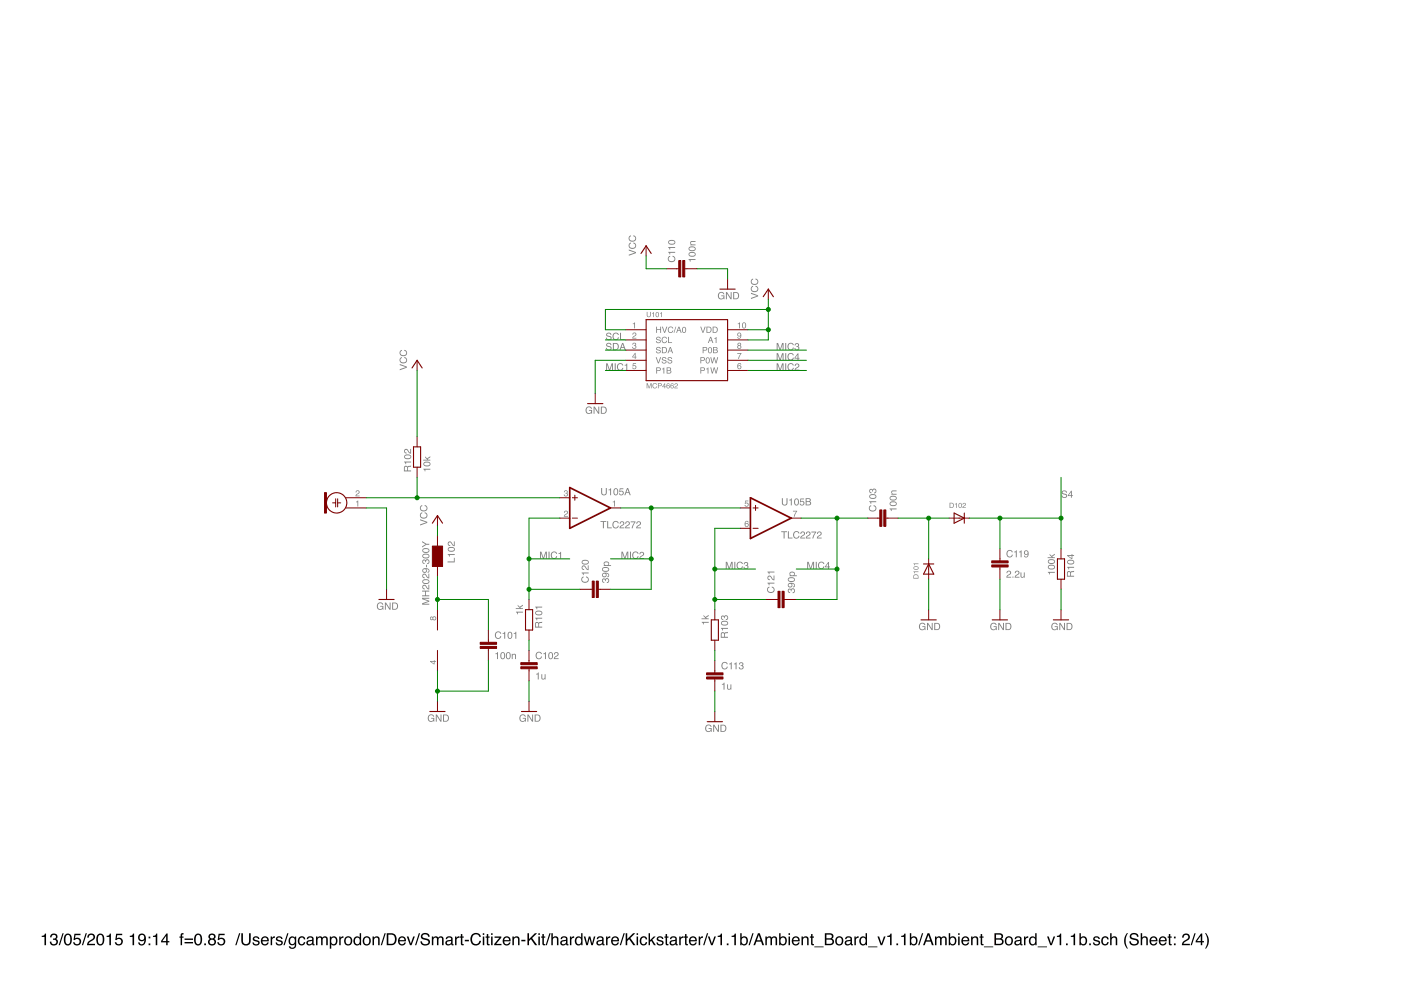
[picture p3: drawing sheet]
<svg xmlns="http://www.w3.org/2000/svg" width="297mm" height="210mm" viewBox="0 0 297 210" stroke-linecap="round" stroke-linejoin="round" font-family="sans-serif">
<path d="M8.8 198.4l.5-.1 .2-.4h.3v2.5h-.4v-1.7h-.6zM10.9 198.1a.72 .72 0 0 1 1-.1 .72 .72 0 0 1 .1 1l-.1 .1a.8 .8 0 0 1 .2 1.2 .8 .8 0 0 1-1.2 .1l-.3-.8h.3a.51 .51 0 0 0 .4 .7 .51 .51 0 0 0 .6-.5 .51 .51 0 0 0-.6-.5v-.3a.45 .45 0 0 0 .5-.3 .45 .45 0 0 0-.2-.5 .45 .45 0 0 0-.6 .2l-.1 .3h-.3zM13.2 197.9h.3l-.8 2.5h-.3zM13.9 198.1a.91 .91 0 0 1 1.1 .1 .91 .91 0 0 1 .2 1 .9 .9 0 0 1-.3 1.1 .9 .9 0 0 1-1.2-.2 1.91 1.91 0 0 1 .2-2zM14.1 198.3a1.65 1.65 0 0 0 .1 1.9h.2a1.25 1.25 0 0 0 .2-2zM15.8 198h1.3v.3h-1.1l-.1 .7a.85 .85 0 0 1 1.2 .4 .85 .85 0 0 1-.5 1.1 .85 .85 0 0 1-1.1-.7h.3a.55 .55 0 0 0 .8 .2 .55 .55 0 0 0 .1-.8 .55 .55 0 0 0-.8 .1h-.3zM18.2 197.9h.2l-.8 2.5h-.2zM18.8 198.1a.81 .81 0 0 1 1.3 .2 .81 .81 0 0 1-.6 1.2l-.7 .6h1.3v.3h-1.7a1.39 1.39 0 0 1 1.1-1.3 .5 .5 0 0 0 .2-.6 .5 .5 0 0 0-.6-.3 .5 .5 0 0 0-.3 .6h-.3zM20.8 198.1a.91 .91 0 0 1 1 .1 .91 .91 0 0 1 .3 1 .9 .9 0 0 1-.3 1.1 .9 .9 0 0 1-1.2-.2 1.91 1.91 0 0 1 .2-2zM21 198.3a1.65 1.65 0 0 0 .1 1.9h.2a1.25 1.25 0 0 0 .2-2zM22.6 198.4l.5-.1 .2-.4h.2v2.5h-.3v-1.7h-.6zM24.6 198h1.3v.3h-1l-.1 .7a.85 .85 0 0 1 1.2 .4 .85 .85 0 0 1-.6 1.1 .85 .85 0 0 1-1.1-.7h.4a.55 .55 0 0 0 .8 .2 .55 .55 0 0 0 .1-.8 .55 .55 0 0 0-.9 .1h-.3zM27.5 198.4l.5-.1 .2-.4h.2v2.5h-.3v-1.7h-.6zM29.5 198.2a.89 .89 0 0 1 1.1-.1 .89 .89 0 0 1 .3 1 1.04 1.04 0 0 1-1.3 1.3l-.3-.6h.3a.49 .49 0 0 0 .6 .4 .49 .49 0 0 0 .4-.6v-.3a.8 .8 0 0 1-1.1 .1 .8 .8 0 0 1 0-1.2zM29.6 198.8a.52 .52 0 0 0 1 0 .52 .52 0 0 0-1 0zM31.5 198.6h.4v.4h-.4zM31.5 200h.4v.4h-.4zM32.4 198.4l.5-.1 .2-.4h.2v2.5h-.3v-1.7h-.6zM35.2 198.4l-.8 1.1h.8zM35.3 197.9h.2v1.6h.4v.3h-.4v.6h-.3v-.6h-1v-.3zM38.4 198l.5-.2v.3h-.2l-.1 .2v.3h.3v.2h-.3v1.6h-.3v-1.6h-.3v-.2h.3zM39.1 199h1.8v.3h-1.8zM39.1 199.7h1.8v.3h-1.8zM41.5 198.1a.91 .91 0 0 1 1.1 .1 .91 .91 0 0 1 .3 1 .9 .9 0 0 1-.4 1.1 .9 .9 0 0 1-1.2-.2 1.91 1.91 0 0 1 .2-2zM41.7 198.3a1.65 1.65 0 0 0 .1 1.9h.2a1.25 1.25 0 0 0 .2-2zM43.3 200h.4v.4h-.4zM44.5 198.6a.42 .42 0 0 0 .8 0 .42 .42 0 0 0-.8 0zM44.4 199.7a.55 .55 0 0 0 1.1 0 .55 .55 0 0 0-1.1 0zM44.4 198.1a.7 .7 0 0 1 1-.1 .7 .7 0 0 1 0 1.1 .77 .77 0 0 1 .1 1.1 .77 .77 0 0 1-1.1 0 .77 .77 0 0 1 .1-1.1l-.3-.5zM46.3 198h1.3v.3h-1l-.1 .7a.85 .85 0 0 1 1.2 .4 .85 .85 0 0 1-.6 1.1 .85 .85 0 0 1-1-.7h.3a.55 .55 0 0 0 .8 .2 .55 .55 0 0 0 .1-.8 .55 .55 0 0 0-.9 .1h-.2zM50.7 197.9h.2l-.8 2.5h-.2zM51.2 197.9h.3v1.5a.65 .65 0 0 0 .7 .8 .65 .65 0 0 0 .6-.8v-1.5h.4v1.4a1.01 1.01 0 0 1-1 1.2 1.01 1.01 0 0 1-1-1.2zM53.8 198.7a.74 .74 0 0 1 1.2 .4h-.3a.39 .39 0 0 0-.4-.3 .39 .39 0 0 0-.4 .3l.2 .2a.79 .79 0 0 1 .9 .7 .8 .8 0 0 1-.8 .5 .8 .8 0 0 1-.7-.7h.3a.45 .45 0 0 0 .5 .4 .45 .45 0 0 0 .4-.4l-.1-.1a.93 .93 0 0 1-1-.8zM55.5 198.8a.85 .85 0 0 1 1.1-.2 .85 .85 0 0 1 .4 1h-1.4a.53 .53 0 0 0 .4 .6 .53 .53 0 0 0 .7-.4h.3a.9 .9 0 0 1-1.3 .6 .9 .9 0 0 1-.3-1.4zM55.8 198.9l-.2 .4h1.1l-.4-.5zM57.4 198.6h.3v.3l.3-.4h.3v.4a.5 .5 0 0 0-.6 .4v1.1h-.3zM58.7 198.7a.74 .74 0 0 1 1.2 .4h-.3a.39 .39 0 0 0-.4-.3 .39 .39 0 0 0-.4 .3l.2 .2a.79 .79 0 0 1 .9 .7 .8 .8 0 0 1-.8 .5 .8 .8 0 0 1-.7-.7h.3a.45 .45 0 0 0 .5 .4 .45 .45 0 0 0 .4-.4v-.1a.93 .93 0 0 1-1.1-.8zM60.9 197.9h.3l-.8 2.5h-.3zM61.4 198.8l.6-.3 .5 .3v-.2h.3v1.7a.81 .81 0 0 1-.6 .9 .81 .81 0 0 1-1-.6h.4a.53 .53 0 0 0 .7 .3 .53 .53 0 0 0 .2-.8 .8 .8 0 0 1-1.1 .2 .8 .8 0 0 1-.2-1.1zM61.7 198.9a.65 .65 0 0 0-.2 .9 .65 .65 0 0 0 .8 .2 .64 .64 0 0 0 .2-.8 .64 .64 0 0 0-.8-.3zM63.4 198.8a.76 .76 0 0 1 .8-.3 .76 .76 0 0 1 .5 .7h-.3a.51 .51 0 0 0-.7-.4 .51 .51 0 0 0-.2 .7 .49 .49 0 0 0 .3 .7 .49 .49 0 0 0 .6-.4h.3a.83 .83 0 0 1-1.1 .6 .83 .83 0 0 1-.4-1.2zM65.3 199.8a.44 .44 0 0 0 .6 .4 .44 .44 0 0 0 .2-.7zM65.1 198.8a.8 .8 0 0 1 1.4 .2v1.1l.2 .1v.2h-.4l-.1-.2a.63 .63 0 0 1-1 .2 .63 .63 0 0 1 0-1l1-.2a.42 .42 0 0 0-.4-.5 .42 .42 0 0 0-.5 .4h-.3zM67 198.6h.3v.2a.6 .6 0 0 1 1.1 0 .62 .62 0 0 1 .7-.3 .62 .62 0 0 1 .4 .7v1.2h-.3v-1.3a.4 .4 0 0 0-.5-.3 .4 .4 0 0 0-.3 .5v1.1h-.3v-1.2a.42 .42 0 0 0-.6-.4 .42 .42 0 0 0-.2 .6v1h-.3zM70.4 198.9a.71 .71 0 0 0-.2 .8 .71 .71 0 0 0 .7 .5 .72 .72 0 0 0 .3-.9 .72 .72 0 0 0-.7-.5zM69.9 198.6h.3v.2a.75 .75 0 0 1 .9-.2 .75 .75 0 0 1 .4 .8 .78 .78 0 0 1-.3 1 .78 .78 0 0 1-1-.2v.9h-.3zM71.9 198.6h.3v.3l.3-.4h.3v.4a.5 .5 0 0 0-.6 .4v1.1h-.3zM73.5 198.9a.66 .66 0 0 0-.2 .9 .66 .66 0 0 0 .9 .2 .67 .67 0 0 0 .1-.9 .67 .67 0 0 0-.8-.2zM73.2 198.8a.92 .92 0 0 1 1.2 .1 .92 .92 0 0 1 0 1.2 .92 .92 0 0 1-1.2 .1l-.2-.7zM75.4 199a.64 .64 0 0 0-.1 .8 .64 .64 0 0 0 .8 .2 .64 .64 0 0 0 .2-.9 .64 .64 0 0 0-.9-.1zM75.3 198.7l.6-.2 .4 .3v-.9h.3v2.5h-.3v-.3a.8 .8 0 0 1-1.1 .2 .8 .8 0 0 1-.3-1zM77.4 198.9a.66 .66 0 0 0-.2 .9 .66 .66 0 0 0 1 .2 .67 .67 0 0 0 .1-.9 .67 .67 0 0 0-.9-.2zM77.1 198.8a.92 .92 0 0 1 1.3 .1 .92 .92 0 0 1 0 1.2 .92 .92 0 0 1-1.3 .1l-.2-.7zM79 198.6h.3v.2a.66 .66 0 0 1 .7-.3 .66 .66 0 0 1 .5 .7v1.2h-.3v-1.2a.46 .46 0 0 0-.6-.4 .46 .46 0 0 0-.3 .6v1h-.3zM81.5 197.9h.3l-.8 2.5h-.3zM82.3 198.2v1.9h.6a.99 .99 0 0 0 .8-1 .99 .99 0 0 0-.8-.9zM82 197.9h1a1.29 1.29 0 0 1 1.1 1.2 1.29 1.29 0 0 1-1.1 1.3h-1zM84.6 198.8a.85 .85 0 0 1 1.1-.2 .85 .85 0 0 1 .4 1h-1.4a.53 .53 0 0 0 .4 .6 .53 .53 0 0 0 .6-.4h.3a.9 .9 0 0 1-1.2 .6 .9 .9 0 0 1-.3-1.4zM84.9 198.9l-.2 .4h1.1l-.4-.5zM86.2 198.6h.4l.5 1.5 .5-1.5h.4l-.7 1.8h-.4zM88.8 197.9h.3l-.8 2.5h-.3zM89.5 198a1 1 0 0 1 1.6 .6h-.3a.59 .59 0 0 0-.7-.5 .59 .59 0 0 0-.5 .6l.2 .1a1.22 1.22 0 0 1 1.4 .9 1.03 1.03 0 0 1-1.1 .8 1.03 1.03 0 0 1-1-.9h.4a.67 .67 0 0 0 .6 .6 .67 .67 0 0 0 .7-.6l-.1-.1a2.06 2.06 0 0 1-1.4-.7v-.4zM91.6 198.6h.3v.2a.6 .6 0 0 1 1 0 .62 .62 0 0 1 .7-.3 .62 .62 0 0 1 .4 .7v1.2h-.3v-1.3a.4 .4 0 0 0-.5-.3 .4 .4 0 0 0-.2 .5v1.1h-.4v-1.2a.42 .42 0 0 0-.5-.4 .42 .42 0 0 0-.2 .6v1h-.3zM94.8 199.8a.44 .44 0 0 0 .6 .4 .44 .44 0 0 0 .2-.7zM94.6 198.8a.8 .8 0 0 1 1.4 .2v1.1l.2 .1v.2h-.4l-.1-.2a.63 .63 0 0 1-1 .2 .63 .63 0 0 1 0-1l.9-.2a.42 .42 0 0 0-.3-.5 .42 .42 0 0 0-.5 .4h-.3zM96.5 198.6h.3v.3l.3-.4h.3v.4a.5 .5 0 0 0-.6 .4v1.1h-.3zM97.7 198h.3v.6h.3v.2h-.3v1.2l.3 .2v.2a.44 .44 0 0 1-.6-.4v-1.2h-.2v-.2h.2zM98.5 199.3h.9v.3h-.9zM100 198.2a1.1 1.1 0 0 1 1.1-.4 1.1 1.1 0 0 1 .9 .8h-.4a.82 .82 0 0 0-1-.5 .82 .82 0 0 0-.5 1.1 .8 .8 0 0 0 .6 .9 .8 .8 0 0 0 .9-.6h.4a1.17 1.17 0 0 1-1.5 .9 1.17 1.17 0 0 1-.7-1.6zM102.4 198.6h.3v1.8h-.3zM102.4 197.9h.3v.3h-.3zM103.2 198h.3v.6h.3v.2h-.3v1.2l.3 .2v.2a.44 .44 0 0 1-.6-.4v-1.2h-.2v-.2h.2zM104.1 198.6h.3v1.8h-.3zM104.1 197.9h.3v.3h-.3zM104.9 198.6h1.4v.2l-1.1 1.3h1.1v.3h-1.5v-.2l1.1-1.4h-1zM106.8 198.8a.85 .85 0 0 1 1-.2 .85 .85 0 0 1 .5 1h-1.4a.53 .53 0 0 0 .4 .6 .53 .53 0 0 0 .6-.4h.3a.9 .9 0 0 1-1.2 .6 .9 .9 0 0 1-.3-1.4zM107.1 198.9l-.2 .4h1l-.3-.5zM108.6 198.6h.3v.2a.66 .66 0 0 1 .8-.3 .66 .66 0 0 1 .5 .7v1.2h-.4v-1.2a.46 .46 0 0 0-.5-.4 .46 .46 0 0 0-.3 .6v1h-.4zM110.5 199.3h.9v.3h-.9zM111.8 197.9h.4v1.2l1.2-1.2h.5l-1.1 1 1.1 1.5h-.4l-.9-1.3-.4 .4v.9h-.4zM114.1 198.6h.4v1.8h-.4zM114.1 197.9h.4v.3h-.4zM115 198h.3v.6h.3v.2h-.3v1.2l.3 .2v.2a.44 .44 0 0 1-.6-.4v-1.2h-.3v-.2h.3zM116.5 197.9h.3l-.9 2.5h-.2zM116.9 197.9h.3v.9a.65 .65 0 0 1 .8-.3 .65 .65 0 0 1 .4 .7v1.2h-.3v-1.2a.46 .46 0 0 0-.6-.4 .46 .46 0 0 0-.3 .6v1h-.3zM119.1 199.8a.44 .44 0 0 0 .6 .4 .44 .44 0 0 0 .2-.7zM119 198.8a.8 .8 0 0 1 1.3 .2v1.1l.2 .1v.2h-.3l-.2-.2a.63 .63 0 0 1-.9 .2 .63 .63 0 0 1 0-1l.9-.2a.42 .42 0 0 0-.4-.5 .42 .42 0 0 0-.4 .4h-.3zM120.8 198.6h.3v.3l.4-.4h.2v.4a.5 .5 0 0 0-.6 .4v1.1h-.3zM122.3 199a.64 .64 0 0 0-.1 .8 .64 .64 0 0 0 .9 .2 .64 .64 0 0 0 .1-.9 .64 .64 0 0 0-.9-.1zM122.2 198.7l.7-.2 .3 .3v-.9h.3v2.5h-.3v-.3a.8 .8 0 0 1-1 .2 .8 .8 0 0 1-.3-1zM123.8 198.6h.3l.4 1.4 .3-1.4h.4l.3 1.4 .4-1.4h.3l-.5 1.8h-.3l-.4-1.4-.4 1.4h-.3zM126.8 199.8a.44 .44 0 0 0 .6 .4 .44 .44 0 0 0 .2-.7zM126.6 198.8a.8 .8 0 0 1 1.4 .2v1.1l.2 .1v.2h-.4l-.1-.2a.63 .63 0 0 1-1 .2 .63 .63 0 0 1 0-1l1-.2a.42 .42 0 0 0-.4-.5 .42 .42 0 0 0-.5 .4h-.3zM128.5 198.6h.3v.3l.3-.4h.3v.4a.5 .5 0 0 0-.6 .4v1.1h-.3zM129.8 198.8a.85 .85 0 0 1 1-.2 .85 .85 0 0 1 .4 1h-1.3a.53 .53 0 0 0 .4 .6 .53 .53 0 0 0 .6-.4h.3a.9 .9 0 0 1-1.3 .6 .9 .9 0 0 1-.2-1.4zM130.1 198.9l-.2 .4h1l-.3-.5zM132.2 197.9h.3l-.8 2.5h-.3zM132.7 197.9h.3v1.2l1.2-1.2h.5l-1.1 1 1.1 1.5h-.4l-.9-1.3-.4 .4v.9h-.3zM135 198.6h.3v1.8h-.3zM135 197.9h.3v.3h-.3zM135.9 198.8a.76 .76 0 0 1 .8-.3 .76 .76 0 0 1 .5 .7h-.3a.51 .51 0 0 0-.7-.4 .51 .51 0 0 0-.2 .7 .49 .49 0 0 0 .3 .7 .49 .49 0 0 0 .6-.4h.3a.83 .83 0 0 1-1.1 .6 .83 .83 0 0 1-.4-1.2zM137.5 197.9h.3v1.4l.8-.7h.4l-.7 .6 .7 1.2h-.4l-.5-.9-.3 .2v.7h-.3zM139.4 198.7a.74 .74 0 0 1 1.2 .4h-.3a.39 .39 0 0 0-.4-.3 .39 .39 0 0 0-.3 .3l.1 .2a.79 .79 0 0 1 1 .7 .8 .8 0 0 1-.8 .5 .8 .8 0 0 1-.7-.7h.3a.45 .45 0 0 0 .4 .4 .45 .45 0 0 0 .5-.4l-.1-.1a.93 .93 0 0 1-1.1-.8zM141.1 198h.3v.6h.3v.2h-.3v1.2l.3 .2v.2a.44 .44 0 0 1-.6-.4v-1.2h-.2v-.2h.2zM142.3 199.8a.44 .44 0 0 0 .6 .4 .44 .44 0 0 0 .2-.7zM142.1 198.8a.8 .8 0 0 1 1.4 .2v1.1l.2 .1v.2h-.4l-.1-.2a.63 .63 0 0 1-1 .2 .63 .63 0 0 1 0-1l1-.2a.42 .42 0 0 0-.4-.5 .42 .42 0 0 0-.5 .4h-.3zM144 198.6h.3v.3l.3-.4h.3v.4a.5 .5 0 0 0-.6 .4v1.1h-.3zM145.2 198h.4v.6h.3v.2h-.3v1.2l.3 .2v.2a.44 .44 0 0 1-.7-.4v-1.2h-.2v-.2h.2zM146.3 198.8a.85 .85 0 0 1 1-.2 .85 .85 0 0 1 .4 1h-1.3a.53 .53 0 0 0 .4 .6 .53 .53 0 0 0 .6-.4h.3a.9 .9 0 0 1-1.3 .6 .9 .9 0 0 1-.2-1.4zM146.6 198.9l-.2 .4h1l-.3-.5zM148.1 198.6h.3v.3l.4-.4h.2v.4a.5 .5 0 0 0-.6 .4v1.1h-.3zM149.9 197.9h.2l-.8 2.5h-.2zM150.1 198.6h.3l.5 1.5 .5-1.5h.4l-.7 1.8h-.3zM152.2 198.4l.4-.1 .2-.4h.3v2.5h-.4v-1.7h-.5zM154.1 200h.4v.4h-.4zM155.1 198.4l.5-.1 .2-.4h.2v2.5h-.3v-1.7h-.6zM156.9 197.9h.3v.9a.81 .81 0 0 1 1.1-.1 .81 .81 0 0 1 .2 1 .73 .73 0 0 1-.4 .7 .73 .73 0 0 1-.9-.2v.2h-.3zM157.4 198.9a.64 .64 0 0 0-.2 .9 .64 .64 0 0 0 .9 .2 .65 .65 0 0 0 .1-.9 .65 .65 0 0 0-.8-.2zM159.5 197.9h.3l-.8 2.5h-.3zM160.9 198.2l-.4 1.2h.8zM160.7 197.9h.4l.9 2.5h-.4l-.2-.8h-1l-.3 .8h-.4zM162.3 198.6h.3v.2a.6 .6 0 0 1 1 0 .62 .62 0 0 1 .7-.3 .62 .62 0 0 1 .5 .7v1.2h-.4v-1.3a.4 .4 0 0 0-.5-.3 .4 .4 0 0 0-.2 .5v1.1h-.3v-1.2a.42 .42 0 0 0-.6-.4 .42 .42 0 0 0-.2 .6v1h-.3zM165.2 197.9h.3v.9a.81 .81 0 0 1 1.1-.1 .81 .81 0 0 1 .2 1 .73 .73 0 0 1-.5 .7 .73 .73 0 0 1-.8-.2v.2h-.3zM165.6 198.9a.64 .64 0 0 0-.1 .9 .64 .64 0 0 0 .9 .2 .65 .65 0 0 0 .1-.9 .65 .65 0 0 0-.9-.2zM167.2 198.6h.3v1.8h-.3zM167.2 197.9h.3v.3h-.3zM168.1 198.8a.85 .85 0 0 1 1-.2 .85 .85 0 0 1 .5 1h-1.4a.53 .53 0 0 0 .4 .6 .53 .53 0 0 0 .6-.4h.3a.9 .9 0 0 1-1.3 .6 .9 .9 0 0 1-.2-1.4zM168.4 198.9l-.2 .4h1l-.3-.5zM169.9 198.6h.3v.2a.66 .66 0 0 1 .8-.3 .66 .66 0 0 1 .4 .7v1.2h-.3v-1.2a.46 .46 0 0 0-.5-.4 .46 .46 0 0 0-.4 .6v1h-.3zM172 198h.3v.6h.3v.2h-.3v1.2l.3 .2v.2a.44 .44 0 0 1-.6-.4v-1.2h-.3v-.2h.3zM172.7 200.7h1.9v.1h-1.9zM175.2 198.2v.7h.6a.41 .41 0 0 0 .6-.4 .41 .41 0 0 0-.6-.3zM175.2 199.2v.9h.8a.46 .46 0 0 0 .5-.5 .46 .46 0 0 0-.6-.4zM174.9 197.9h1.1a.63 .63 0 0 1 .7 .4 .63 .63 0 0 1-.3 .7 .72 .72 0 0 1 .4 .9 .72 .72 0 0 1-.8 .5h-1.1zM177.6 198.9a.66 .66 0 0 0-.2 .9 .66 .66 0 0 0 1 .2 .67 .67 0 0 0 .1-.9 .67 .67 0 0 0-.9-.2zM177.3 198.8a.92 .92 0 0 1 1.3 .1 .92 .92 0 0 1 0 1.2 .92 .92 0 0 1-1.3 .1l-.2-.7zM179.4 199.8a.44 .44 0 0 0 .6 .4 .44 .44 0 0 0 .3-.7zM179.3 198.8a.8 .8 0 0 1 1.3 .2v1.1l.2 .1v.2h-.3l-.2-.2a.63 .63 0 0 1-.9 .2 .63 .63 0 0 1 0-1l.9-.2a.42 .42 0 0 0-.4-.5 .42 .42 0 0 0-.4 .4h-.3zM181.1 198.6h.3v.3l.4-.4h.2v.4a.5 .5 0 0 0-.5 .4v1.1h-.4zM182.7 199a.64 .64 0 0 0-.1 .8 .64 .64 0 0 0 .8 .2 .64 .64 0 0 0 .1-.9 .64 .64 0 0 0-.8-.1zM182.5 198.7l.7-.2 .3 .3v-.9h.3v2.5h-.3v-.3a.8 .8 0 0 1-1 .2 .8 .8 0 0 1-.3-1zM184.1 200.7h1.9v.1h-1.9zM186 198.6h.4l.5 1.5 .5-1.5h.3l-.6 1.8h-.4zM188.1 198.4l.5-.1 .2-.4h.2v2.5h-.3v-1.7h-.6zM190.1 200h.3v.4h-.3zM191.1 198.4l.4-.1 .2-.4h.3v2.5h-.3v-1.7h-.6zM192.9 197.9h.3v.9a.81 .81 0 0 1 1.1-.1 .81 .81 0 0 1 .2 1 .73 .73 0 0 1-.5 .7 .73 .73 0 0 1-.8-.2v.2h-.3zM193.3 198.9a.64 .64 0 0 0-.1 .9 .64 .64 0 0 0 .9 .2 .65 .65 0 0 0 .1-.9 .65 .65 0 0 0-.9-.2zM195.5 197.9h.2l-.8 2.5h-.2zM196.8 198.2l-.4 1.2h.8zM196.7 197.9h.3l1 2.5h-.4l-.3-.8h-1l-.2 .8h-.4zM198.2 198.6h.3v.2a.6 .6 0 0 1 1.1 0 .62 .62 0 0 1 .7-.3 .62 .62 0 0 1 .4 .7v1.2h-.3v-1.3a.4 .4 0 0 0-.5-.3 .4 .4 0 0 0-.3 .5v1.1h-.3v-1.2a.42 .42 0 0 0-.5-.4 .42 .42 0 0 0-.3 .6v1h-.3zM201.2 197.9h.3v.9a.81 .81 0 0 1 1-.1 .81 .81 0 0 1 .3 1 .73 .73 0 0 1-.5 .7 .73 .73 0 0 1-.9-.2v.2h-.2zM201.6 198.9a.64 .64 0 0 0-.1 .9 .64 .64 0 0 0 .8 .2 .65 .65 0 0 0 .1-.9 .65 .65 0 0 0-.8-.2zM203.1 198.6h.4v1.8h-.4zM203.1 197.9h.4v.3h-.4zM204.1 198.8a.85 .85 0 0 1 1-.2 .85 .85 0 0 1 .4 1h-1.3a.53 .53 0 0 0 .4 .6 .53 .53 0 0 0 .6-.4h.3a.9 .9 0 0 1-1.3 .6 .9 .9 0 0 1-.3-1.4zM204.3 198.9l-.1 .4h1l-.3-.5zM205.9 198.6h.3v.2a.66 .66 0 0 1 .8-.3 .66 .66 0 0 1 .4 .7v1.2h-.3v-1.2a.46 .46 0 0 0-.6-.4 .46 .46 0 0 0-.3 .6v1h-.3zM207.9 198h.3v.6h.3v.2h-.3v1.2l.3 .2v.2a.44 .44 0 0 1-.6-.4v-1.2h-.2v-.2h.2zM208.6 200.7h2v.1h-2zM211.2 198.2v.7h.6a.41 .41 0 0 0 .5-.4 .41 .41 0 0 0-.5-.3zM211.2 199.2v.9h.7a.46 .46 0 0 0 .6-.5 .46 .46 0 0 0-.6-.4zM210.8 197.9h1.1a.63 .63 0 0 1 .7 .4 .63 .63 0 0 1-.3 .7 .72 .72 0 0 1 .5 .9 .72 .72 0 0 1-.9 .5h-1.1zM213.6 198.9a.66 .66 0 0 0-.2 .9 .66 .66 0 0 0 .9 .2 .67 .67 0 0 0 .1-.9 .67 .67 0 0 0-.8-.2zM213.3 198.8a.92 .92 0 0 1 1.2 .1 .92 .92 0 0 1 0 1.2 .92 .92 0 0 1-1.2 .1l-.3-.7zM215.4 199.8a.44 .44 0 0 0 .6 .4 .44 .44 0 0 0 .2-.7zM215.2 198.8a.8 .8 0 0 1 1.4 .2v1.1l.2 .1v.2h-.4l-.1-.2a.63 .63 0 0 1-1 .2 .63 .63 0 0 1 0-1l1-.2a.42 .42 0 0 0-.4-.5 .42 .42 0 0 0-.5 .4h-.3zM217.1 198.6h.3v.3l.3-.4h.3v.4a.5 .5 0 0 0-.6 .4v1.1h-.3zM218.6 199a.64 .64 0 0 0-.1 .8 .64 .64 0 0 0 .9 .2 .64 .64 0 0 0 .1-.9 .64 .64 0 0 0-.9-.1zM218.5 198.7l.6-.2 .4 .3v-.9h.3v2.5h-.3v-.3a.8 .8 0 0 1-1.1 .2 .8 .8 0 0 1-.2-1zM220 200.7h2v.1h-2zM222 198.6h.4l.5 1.5 .5-1.5h.3l-.7 1.8h-.3zM224.1 198.4l.5-.1 .2-.4h.2v2.5h-.3v-1.7h-.6zM226 200h.4v.4h-.4zM227 198.4l.5-.1 .2-.4h.2v2.5h-.3v-1.7h-.6zM228.9 197.9h.3v.9a.81 .81 0 0 1 1-.1 .81 .81 0 0 1 .3 1 .73 .73 0 0 1-.5 .7 .73 .73 0 0 1-.9-.2v.2h-.2zM229.3 198.9a.64 .64 0 0 0-.1 .9 .64 .64 0 0 0 .8 .2 .65 .65 0 0 0 .1-.9 .65 .65 0 0 0-.8-.2zM230.9 200h.4v.4h-.4zM232 198.7a.74 .74 0 0 1 1.2 .4h-.3a.39 .39 0 0 0-.4-.3 .39 .39 0 0 0-.4 .3l.2 .2a.79 .79 0 0 1 .9 .7 .8 .8 0 0 1-.8 .5 .8 .8 0 0 1-.7-.7h.3a.45 .45 0 0 0 .5 .4 .45 .45 0 0 0 .4-.4l-.1-.1a.93 .93 0 0 1-1-.8zM233.7 198.8a.76 .76 0 0 1 .8-.3 .76 .76 0 0 1 .6 .7h-.3a.51 .51 0 0 0-.7-.4 .51 .51 0 0 0-.3 .7 .49 .49 0 0 0 .4 .7 .49 .49 0 0 0 .6-.4h.3a.83 .83 0 0 1-1.1 .6 .83 .83 0 0 1-.5-1.2zM235.4 197.9h.3v.9a.65 .65 0 0 1 .7-.3 .65 .65 0 0 1 .5 .7v1.2h-.3v-1.2a.46 .46 0 0 0-.6-.4 .46 .46 0 0 0-.3 .6v1h-.3zM238.9 197.8h.2a3.1 3.1 0 0 0 0 3.3h-.2a2.6 2.6 0 0 1 0-3.3zM239.8 198a1 1 0 0 1 1.6 .6h-.3a.59 .59 0 0 0-.7-.5 .59 .59 0 0 0-.5 .6l.2 .1a1.22 1.22 0 0 1 1.4 .9 1.03 1.03 0 0 1-1.1 .8 1.03 1.03 0 0 1-1-.9h.4a.67 .67 0 0 0 .6 .6 .67 .67 0 0 0 .7-.6l-.1-.1a2.06 2.06 0 0 1-1.5-.7v-.4zM241.9 197.9h.3v.9a.65 .65 0 0 1 .7-.3 .65 .65 0 0 1 .5 .7v1.2h-.4v-1.2a.46 .46 0 0 0-.5-.4 .46 .46 0 0 0-.3 .6v1h-.3zM244 198.8a.85 .85 0 0 1 1-.2 .85 .85 0 0 1 .4 1h-1.4a.53 .53 0 0 0 .4 .6 .53 .53 0 0 0 .7-.4h.3a.9 .9 0 0 1-1.3 .6 .9 .9 0 0 1-.3-1.4zM244.2 198.9l-.1 .4h1l-.4-.5zM245.9 198.8a.85 .85 0 0 1 1.1-.2 .85 .85 0 0 1 .4 1h-1.4a.53 .53 0 0 0 .4 .6 .53 .53 0 0 0 .6-.4h.3a.9 .9 0 0 1-1.2 .6 .9 .9 0 0 1-.3-1.4zM246.2 198.9l-.2 .4h1l-.3-.5zM247.8 198h.3v.6h.3v.2h-.3v1.2l.3 .2v.2a.44 .44 0 0 1-.6-.4v-1.2h-.2v-.2h.2zM248.9 198.6h.4v.4h-.4zM248.9 200h.4v.4h-.4zM250.9 198.1a.81 .81 0 0 1 1.3 .2 .81 .81 0 0 1-.6 1.2l-.7 .6h1.4v.3h-1.7a1.39 1.39 0 0 1 1.1-1.3 .5 .5 0 0 0 .2-.6 .5 .5 0 0 0-.6-.3 .5 .5 0 0 0-.3 .6h-.4zM253.2 197.9h.3l-.8 2.5h-.3zM254.6 198.4l-.8 1.1h.8zM254.6 197.9h.3v1.6h.4v.3h-.4v.6h-.3v-.6h-1.1v-.3zM255.5 197.8h.2l.3 .6a2.54 2.54 0 0 1-.3 2.7h-.2a3.1 3.1 0 0 0 0-3.3z" fill-rule="evenodd" fill="#000"/>
<g fill="#808080">
<path d="M127.3 110.5h1.2v.2h-.5v1.3h-.2v-1.3h-.5zM128.7 110.5h.2v1.3h.8v.2h-1zM130 110.7a.66 .66 0 0 1 .7-.2 .66 .66 0 0 1 .5 .4h-.2a.54 .54 0 0 0-.8-.1 .54 .54 0 0 0-.1 .8l.1 .1a.45 .45 0 0 0 .5 .2 .45 .45 0 0 0 .3-.4h.2a.73 .73 0 0 1-1 .5 .73 .73 0 0 1-.3-1.2zM131.6 110.6a.51 .51 0 0 1 .8 .3 .51 .51 0 0 1-.6 .6l-.2 .3h.8v.2h-1.1l.2-.5a.58 .58 0 0 0 .6-.7l-.4-.1-.1 .4h-.2zM132.7 110.6a.51 .51 0 0 1 .8 .3 .51 .51 0 0 1-.5 .6l-.3 .3h.8v.2h-1l.2-.5a.58 .58 0 0 0 .6-.7l-.4-.1-.2 .4h-.1zM133.7 110.6h1l-.6 1.4h-.2l.1-.3 .5-1h-.8zM135.1 110.6a.51 .51 0 0 1 .8 .3 .51 .51 0 0 1-.5 .6l-.3 .3h.8v.2h-1l.2-.5a.58 .58 0 0 0 .5-.7l-.4-.1-.1 .4h-.2z" fill-rule="evenodd"/>
<path d="M89.8 99.4h1.4v.2h-1v.3h-.2zM89.9 98.1a.9 .9 0 0 1 1.4 .3 .81 .81 0 0 1-.8 .5 .81 .81 0 0 1-.7-.5zM90 98.2a.61 .61 0 0 0 .4 .6 .61 .61 0 0 0 .7-.3v-.1a.77 .77 0 0 0-1.1-.2zM90.1 96.8l.4 .4 .7-.5v.3l-.5 .3 .1 .2h.4v.2h-1.5v-.2h.9l-.5-.5z" fill-rule="evenodd"/>
<path d="M210.1 132.2a.67 .67 0 0 1 1.2 .3h-.2a.57 .57 0 0 0-1 .1 .57 .57 0 0 0 .6 .9 .45 .45 0 0 0 .4-.6h-.4v-.1h.6v.8l-.2-.2a.76 .76 0 0 1-1.1 0 .76 .76 0 0 1 .1-1.2zM211.6 132.1h.3l.8 1.2v-1.2h.2v1.5h-.3l-.8-1.2v1.2h-.2zM213.4 132.2v1.2h.4a.59 .59 0 0 0 .4-.6 .59 .59 0 0 0-.4-.6zM213.2 132.1h.6a.77 .77 0 0 1 .6 .7 .77 .77 0 0 1-.6 .8h-.6z" fill-rule="evenodd"/>
<path d="M222.2 121.2h1.4v.2h-1v.4h-.1zM222.3 119.9a.9 .9 0 0 1 1.4 .3 .81 .81 0 0 1-.8 .6 .81 .81 0 0 1-.7-.6zM222.4 120.1a.61 .61 0 0 0 .4 .5 .61 .61 0 0 0 .7-.2v-.2a.77 .77 0 0 0-1.1-.1zM222.3 118.8a.9 .9 0 0 1 1.4 .3 .81 .81 0 0 1-.8 .5 .81 .81 0 0 1-.7-.5zM222.4 118.9a.61 .61 0 0 0 .4 .5 .61 .61 0 0 0 .7-.2v-.1a.77 .77 0 0 0-1.1-.2zM222.5 117.4l.5 .5 .6-.5v.3l-.5 .3 .1 .2h.4v.1h-1.5v-.1h.9l-.5-.5z" fill-rule="evenodd"/>
<path d="M223.1 132.2a.67 .67 0 0 1 1.2 .3h-.2a.57 .57 0 0 0-1 .1 .57 .57 0 0 0 .5 .9 .45 .45 0 0 0 .5-.6h-.5v-.1h.7v.8l-.2-.2a.76 .76 0 0 1-1.1 0 .76 .76 0 0 1 .1-1.2zM224.6 132.1h.2l.8 1.2v-1.2h.2v1.5h-.2l-.8-1.2v1.2h-.2zM226.3 132.2v1.2h.4a.59 .59 0 0 0 .5-.6 .59 .59 0 0 0-.5-.6zM226.1 132.1h.7a.77 .77 0 0 1 .6 .7 .77 .77 0 0 1-.7 .8h-.6z" fill-rule="evenodd"/>
<path d="M109.4 129.7h1.5v.2h-1.1v.3h-.1zM109.8 128.2l.4 .5 .7-.5v.2l-.6 .4 .2 .2h.4v.1h-1.5v-.1h.8l-.4-.5z" fill-rule="evenodd"/>
<path d="M110.3 151.7a.67 .67 0 0 1 1.2 .3h-.2a.57 .57 0 0 0-1 .1 .57 .57 0 0 0 .5 .8 .45 .45 0 0 0 .5-.5h-.5v-.2h.7v.8l-.2-.2a.76 .76 0 0 1-1.1 0 .76 .76 0 0 1 .1-1.1zM111.8 151.5h.3l.7 1.2v-1.2h.2v1.5h-.2l-.8-1.2v1.2h-.2zM113.6 151.7v1.1h.3a.59 .59 0 0 0 .5-.5 .59 .59 0 0 0-.5-.6zM113.4 151.5h.6a.77 .77 0 0 1 .6 .8 .77 .77 0 0 1-.6 .7h-.6z" fill-rule="evenodd"/>
<path d="M80.1 127.9a.67 .67 0 0 1 1.2 .3h-.2a.57 .57 0 0 0-1 .1 .57 .57 0 0 0 .5 .8 .45 .45 0 0 0 .5-.5h-.5v-.1h.7v.8l-.2-.2a.76 .76 0 0 1-1.1-.1 .76 .76 0 0 1 .1-1.1zM81.6 127.8h.2l.8 1.2v-1.2h.2v1.5h-.2l-.8-1.3v1.3h-.2zM83.3 127.9v1.2h.4a.59 .59 0 0 0 .5-.6 .59 .59 0 0 0-.5-.6zM83.1 127.8h.7a.77 .77 0 0 1 .6 .7 .77 .77 0 0 1-.6 .8h-.7z" fill-rule="evenodd"/>
<path d="M90.9 151.7a.67 .67 0 0 1 1.2 .3h-.3a.57 .57 0 0 0-.9 .1 .57 .57 0 0 0 .5 .8 .45 .45 0 0 0 .5-.5h-.5v-.2h.7v.8l-.2-.2a.76 .76 0 0 1-1.1 0 .76 .76 0 0 1 .1-1.1zM92.4 151.5h.2l.8 1.2v-1.2h.2v1.5h-.2l-.8-1.2v1.2h-.2zM94.1 151.7v1.1h.4a.59 .59 0 0 0 .5-.5 .59 .59 0 0 0-.5-.6zM93.9 151.5h.6a.77 .77 0 0 1 .7 .8 .77 .77 0 0 1-.7 .7h-.6z" fill-rule="evenodd"/>
<path d="M195 132.2a.67 .67 0 0 1 1.2 .3h-.2a.57 .57 0 0 0-1 .1 .57 .57 0 0 0 .6 .9 .45 .45 0 0 0 .4-.6h-.4v-.1h.6v.8l-.2-.2a.76 .76 0 0 1-1.1 0 .76 .76 0 0 1 .1-1.2zM196.5 132.1h.3l.7 1.2v-1.2h.2v1.5h-.2l-.8-1.2v1.2h-.2zM198.3 132.2v1.2h.4a.59 .59 0 0 0 .4-.6 .59 .59 0 0 0-.5-.6zM198.1 132.1h.6a.77 .77 0 0 1 .6 .7 .77 .77 0 0 1-.6 .8h-.6z" fill-rule="evenodd"/>
<path d="M165.6 112.6h1.3v.2h-.6v1.4h-.2v-1.4h-.5zM167 112.6h.3v1.4h.7v.2h-1zM168.3 112.8a.66 .66 0 0 1 .7-.2 .66 .66 0 0 1 .5 .5h-.2a.54 .54 0 0 0-.8-.2 .54 .54 0 0 0-.1 .8l.1 .2a.45 .45 0 0 0 .5 .1 .45 .45 0 0 0 .3-.4h.2a.73 .73 0 0 1-1 .5 .73 .73 0 0 1-.3-1.1zM169.9 112.8a.51 .51 0 0 1 .8 .2 .51 .51 0 0 1-.5 .7l-.3 .3h.8v.2h-1l.1-.5a.58 .58 0 0 0 .6-.8h-.4l-.1 .3h-.2zM171 112.8a.51 .51 0 0 1 .9 .2 .51 .51 0 0 1-.6 .7l-.3 .3h.9v.2h-1.1l.2-.5a.58 .58 0 0 0 .6-.8h-.4l-.1 .3h-.2zM172 112.7h1.1l-.7 1.5h-.2l.1-.3 .5-1h-.8zM173.4 112.8a.51 .51 0 0 1 .8 .2 .51 .51 0 0 1-.5 .7l-.3 .3h.8v.2h-1l.2-.5a.58 .58 0 0 0 .5-.8h-.3l-.2 .3h-.2z" fill-rule="evenodd"/>
<path d="M213.6 121.1a.51 .51 0 0 1 .8 .2 .51 .51 0 0 1-.5 .7l-.3 .3h.8v.2h-1l.1-.5a.58 .58 0 0 0 .6-.8h-.4l-.1 .3h-.2zM214.7 122.3h.2v.2h-.2zM215.3 121.1a.51 .51 0 0 1 .8 .2 .51 .51 0 0 1-.5 .7l-.3 .3h.8v.2h-1l.2-.5a.58 .58 0 0 0 .6-.8h-.4l-.1 .3h-.2zM216.4 121.4h.2v.8l.2 .1 .2-.1 .1-.8h.2v1.1h-.2v-.2a.38 .38 0 0 1-.4 .2 .38 .38 0 0 1-.3-.4z" fill-rule="evenodd"/>
<path d="M188.6 107.8h1.5v.2h-1.1v.4h-.1zM188.7 106.5a.9 .9 0 0 1 1.4 .3 .81 .81 0 0 1-.7 .5 .81 .81 0 0 1-.8-.5zM188.8 106.6a.61 .61 0 0 0 .5 .6 .61 .61 0 0 0 .6-.2l.1-.2a.77 .77 0 0 0-1.2-.2zM188.7 105.3a.9 .9 0 0 1 1.4 .3 .81 .81 0 0 1-.7 .6 .81 .81 0 0 1-.8-.6zM188.8 105.5a.61 .61 0 0 0 .5 .5 .61 .61 0 0 0 .6-.2l.1-.2a.77 .77 0 0 0-1.2-.1zM189 104.2l.2-.2h.9v.2h-.7a.27 .27 0 0 0-.3 .3 .27 .27 0 0 0 .4 .2h.6v.2h-1.1v-.2h.1z" fill-rule="evenodd"/>
<path d="M127.7 122.8l.3-.2 .3 .2a.5 .5 0 0 1 .9 .1 .5 .5 0 0 1-.5 .7v-.2a.3 .3 0 0 0 .3-.4 .3 .3 0 0 0-.6 0v.2h-.1a.24 .24 0 0 0-.2-.4 .24 .24 0 0 0-.3 .3l.3 .5-.4-.3zM127.8 121.6a.82 .82 0 0 1 .8-.2 .82 .82 0 0 1 .5 .7l-.3 .3v-.2a.29 .29 0 0 0 .2-.3 .29 .29 0 0 0-.4-.3h-.2a.49 .49 0 0 1 0 .7 .49 .49 0 0 1-.7 0 .49 .49 0 0 1 .1-.7zM127.8 121.9a.32 .32 0 0 0 .6 0 .32 .32 0 0 0-.6 0zM127.7 120.4a.9 .9 0 0 1 1.5 .3 .81 .81 0 0 1-.8 .6 .81 .81 0 0 1-.8-.6zM127.8 120.6a.61 .61 0 0 0 .5 .5 .61 .61 0 0 0 .6-.2l.1-.2a.77 .77 0 0 0-1.2-.1zM128.2 119.4a.37 .37 0 0 0 .4 .4 .37 .37 0 0 0 .3-.5l-.5-.1zM128.1 119.2a.54 .54 0 0 1 .8-.2 .54 .54 0 0 1 .1 .8h.6v.2h-1.6v-.2h.2l-.2-.3z" fill-rule="evenodd"/>
<path d="M113.7 142.9l.5-.3v1.5h-.2v-1.1h-.3zM114.8 143h.2v.8l.2 .1 .2-.2 .1-.7h.2v1.1h-.2v-.2a.38 .38 0 0 1-.4 .2 .38 .38 0 0 1-.3-.4z" fill-rule="evenodd"/>
<path d="M105 138.6l.6-.3v1.4h-.2v-1h-.4zM106.2 138.4a.63 .63 0 0 1 .8 .1 .63 .63 0 0 1 .1 .9 .52 .52 0 0 1-.7 .3 .52 .52 0 0 1-.3-.7zM106.5 138.5a.82 .82 0 0 0 .1 1.1 .7 .7 0 0 0 0-1.2zM107.4 138.4a.63 .63 0 0 1 .8 .1 .63 .63 0 0 1 0 .9 .52 .52 0 0 1-.6 .3 .52 .52 0 0 1-.3-.7zM107.6 138.5a.82 .82 0 0 0 .2 1.1 .7 .7 0 0 0 0-1.2zM108.5 138.6h.2v.2a.39 .39 0 0 1 .4-.2 .39 .39 0 0 1 .3 .4v.7h-.2v-.7a.27 .27 0 0 0-.3-.2 .27 .27 0 0 0-.2 .4v.5h-.2z" fill-rule="evenodd"/>
<path d="M89.5 126.7h1.5v.2h-1.3l1.3 .5v.2l-1.3 .4h1.3v.2h-1.5v-.3l1.3-.4-1.3-.5zM89.5 125.2h1.5v.2h-.7v.8h.7v.2h-1.5v-.2h.6v-.8h-.6zM89.7 124.1a.86 .86 0 0 1 1 .6l.1 .1v-.8h.2v1l-.5-.2a.58 .58 0 0 0-.7-.5l-.1 .3 .4 .2v.2l-.5-.4zM89.6 123a.9 .9 0 0 1 1.5 .3 .81 .81 0 0 1-.8 .5 .81 .81 0 0 1-.8-.5zM89.7 123.2a.61 .61 0 0 0 .5 .5 .61 .61 0 0 0 .6-.2l.1-.2a.77 .77 0 0 0-1.2-.1zM89.7 121.7a.86 .86 0 0 1 1 .7h.1v-.8h.2v1l-.5-.1a.58 .58 0 0 0-.7-.6l-.1 .4 .4 .1v.2l-.5-.3zM89.7 120.6a.82 .82 0 0 1 .8-.1 .82 .82 0 0 1 .5 .7l-.3 .2v-.1a.29 .29 0 0 0 .2-.4 .29 .29 0 0 0-.4-.2l-.2-.1a.49 .49 0 0 1 0 .8 .49 .49 0 0 1-.7-.1 .49 .49 0 0 1 .1-.7zM89.7 121a.32 .32 0 0 0 .6 0 .32 .32 0 0 0-.6 0zM90.3 119.8h.2v.5h-.2zM89.6 118.7l.3-.1 .3 .2a.5 .5 0 0 1 .9 .1 .5 .5 0 0 1-.5 .7v-.2a.3 .3 0 0 0 .3-.4 .3 .3 0 0 0-.6 0v.2h-.1a.24 .24 0 0 0-.2-.4 .24 .24 0 0 0-.3 .3l.3 .5-.4-.3zM89.6 117.6a.9 .9 0 0 1 1.5 .3 .81 .81 0 0 1-.8 .5 .81 .81 0 0 1-.8-.5zM89.7 117.7a.61 .61 0 0 0 .5 .6 .61 .61 0 0 0 .6-.2l.1-.2a.77 .77 0 0 0-1.2-.2zM89.6 116.4a.9 .9 0 0 1 1.5 .3 .81 .81 0 0 1-.8 .5 .81 .81 0 0 1-.8-.5zM89.7 116.6a.61 .61 0 0 0 .5 .5 .61 .61 0 0 0 .6-.2l.1-.2a.77 .77 0 0 0-1.2-.1zM89.5 114.7l.9 .6h.6v.2h-.6l-.9 .6v-.3l.7-.4-.7-.4z" fill-rule="evenodd"/>
<path d="M84.8 77.2l1.5 .5v.2l-1.5 .6v-.2l1.2-.5-1.2-.4zM84.9 75.9l.3-.2v.2a.54 .54 0 0 0-.2 .8 .54 .54 0 0 0 .8 .1l.2-.1a.45 .45 0 0 0 .1-.5 .45 .45 0 0 0-.4-.3v-.2a.73 .73 0 0 1 .5 1 .73 .73 0 0 1-1.1 .3l-.4-.4zM84.9 74.4l.3-.2v.2a.54 .54 0 0 0-.2 .8 .54 .54 0 0 0 .8 .1l.2-.1a.45 .45 0 0 0 .1-.5 .45 .45 0 0 0-.4-.3v-.2a.73 .73 0 0 1 .5 1 .73 .73 0 0 1-1.1 .2l-.4-.4z" fill-rule="evenodd"/>
<path d="M89.1 110.1l1.5 .5v.3l-1.5 .5v-.2l1.3-.4-1.3-.5zM89.2 108.8l.3-.2v.2a.54 .54 0 0 0-.2 .8 .54 .54 0 0 0 .9 .1l.1-.1a.45 .45 0 0 0 .1-.5 .45 .45 0 0 0-.4-.3v-.2a.73 .73 0 0 1 .5 1 .73 .73 0 0 1-1.1 .3l-.3-.4zM89.2 107.3l.3-.2v.2a.54 .54 0 0 0-.2 .8 .54 .54 0 0 0 .9 .1l.1-.1a.45 .45 0 0 0 .1-.5 .45 .45 0 0 0-.4-.3v-.2a.73 .73 0 0 1 .5 1 .73 .73 0 0 1-1.1 .3l-.3-.5z" fill-rule="evenodd"/>
<path d="M148.8 131.8h1.5v.2h-1.1v.4h-.1zM149.2 130.4l.4 .4 .7-.4v.2l-.6 .4 .1 .1h.5v.2h-1.6v-.2h.9l-.4-.5z" fill-rule="evenodd"/>
<path d="M149.7 153.8a.67 .67 0 0 1 1.2 .3h-.2a.57 .57 0 0 0-1 .1 .57 .57 0 0 0 .5 .8 .45 .45 0 0 0 .5-.5h-.5v-.1h.7v.8l-.2-.2a.76 .76 0 0 1-1.1-.1 .76 .76 0 0 1 .1-1.1zM151.2 153.7h.3l.7 1.2v-1.2h.2v1.5h-.2l-.8-1.3v1.3h-.2zM153 153.8v1.2h.3a.59 .59 0 0 0 .5-.6 .59 .59 0 0 0-.5-.6zM152.8 153.7h.6a.77 .77 0 0 1 .6 .7 .77 .77 0 0 1-.6 .8h-.6z" fill-rule="evenodd"/>
<path d="M167.1 124.9l.3-.1 .3 .2a.5 .5 0 0 1 .9 .1 .5 .5 0 0 1-.5 .7v-.2a.3 .3 0 0 0 .3-.5 .3 .3 0 0 0-.6 0v.3l-.1-.1a.24 .24 0 0 0-.2-.3 .24 .24 0 0 0-.3 .2l.3 .5-.5-.3zM167.2 123.7a.82 .82 0 0 1 .8-.1 .82 .82 0 0 1 .5 .7l-.4 .3v-.2a.29 .29 0 0 0 .3-.4 .29 .29 0 0 0-.4-.2h-.2a.49 .49 0 0 1 0 .7 .49 .49 0 0 1-.7-.1 .49 .49 0 0 1 .1-.7zM167.2 124.1a.32 .32 0 0 0 .6 0 .32 .32 0 0 0-.6 0zM167.1 122.6a.9 .9 0 0 1 1.4 .3 .81 .81 0 0 1-.7 .5 .81 .81 0 0 1-.8-.5zM167.2 122.7a.61 .61 0 0 0 .5 .6 .61 .61 0 0 0 .6-.3l.1-.1a.77 .77 0 0 0-1.2-.2zM167.6 121.5a.37 .37 0 0 0 .4 .5 .37 .37 0 0 0 .3-.5l-.5-.1zM167.5 121.3a.54 .54 0 0 1 .8-.1 .54 .54 0 0 1 .1 .8h.5v.2h-1.5v-.2h.2l-.2-.4z" fill-rule="evenodd"/>
<path d="M153.1 145l.5-.3v1.5h-.2v-1h-.3zM154.2 145.1h.2v.8l.2 .2 .2-.2 .1-.8h.2v1.1h-.2v-.1a.38 .38 0 0 1-.4 .1 .38 .38 0 0 1-.3-.3z" fill-rule="evenodd"/>
<path d="M137.1 81.2h.2l.3 1 .3-1h.3v1.1h-.2v-.9l-.3 .9h-.1l-.4-.9v.9h-.1zM138.5 81.4l.5-.2 .3 .4-.3-.2a.39 .39 0 0 0-.5 .4 .39 .39 0 0 0 .6 .2l.2-.1a.54 .54 0 0 1-.8 .4 .54 .54 0 0 1 0-.9zM139.5 81.2h.5a.32 .32 0 0 1 .3 .4 .32 .32 0 0 1-.3 .3h-.4v.4h-.1zM139.6 81.4v.3h.3a.19 .19 0 0 0 .3-.1 .19 .19 0 0 0-.3-.2zM140.9 81.5l-.4 .5h.4zM140.9 81.3h.1v.7h.2l-.2 .3h-.1v-.2h-.5zM141.4 81.4l.4-.1 .2 .2a.31 .31 0 0 0-.4-.1 .31 .31 0 0 0-.2 .4 .37 .37 0 0 1 .6 .1 .37 .37 0 0 1-.2 .5 .37 .37 0 0 1-.5-.3zM141.4 82a.25 .25 0 0 0 .5 0 .25 .25 0 0 0-.5 0zM142.3 81.4l.4-.1 .1 .2a.31 .31 0 0 0-.3-.1 .31 .31 0 0 0-.2 .4 .37 .37 0 0 1 .5 .1 .37 .37 0 0 1-.1 .5 .37 .37 0 0 1-.5-.3zM142.3 82a.23 .23 0 0 0 .4 0 .23 .23 0 0 0-.4 0zM143 81.4a.38 .38 0 0 1 .7 .1 .38 .38 0 0 1-.4 .5l-.2 .2h.6v.1h-.7l.1-.3a.37 .37 0 0 0 .4-.2 .37 .37 0 0 0-.1-.4l-.4 .2z" fill-rule="evenodd"/>
<path d="M124.4 86.4a.67 .67 0 0 1 1.1 .3h-.2a.57 .57 0 0 0-1 .1 .57 .57 0 0 0 .6 .8 .45 .45 0 0 0 .4-.5h-.4v-.2h.6v.8l-.1-.2a.76 .76 0 0 1-1.2 0 .76 .76 0 0 1 .2-1.1zM125.9 86.2h.2l.8 1.2v-1.2h.2v1.5h-.3l-.8-1.2v1.2h-.1zM127.6 86.4v1.2h.4a.59 .59 0 0 0 .4-.6 .59 .59 0 0 0-.4-.6zM127.4 86.2h.6a.77 .77 0 0 1 .6 .8 .77 .77 0 0 1-.6 .7h-.6z" fill-rule="evenodd"/>
<path d="M146 54.9h1.5v.2h-1.1v.4h-.1zM146.1 53.6a.9 .9 0 0 1 1.4 .3 .81 .81 0 0 1-.8 .6 .81 .81 0 0 1-.7-.6zM146.2 53.8a.61 .61 0 0 0 .4 .5 .61 .61 0 0 0 .7-.2v-.2a.77 .77 0 0 0-1.1-.1zM146.1 52.4a.9 .9 0 0 1 1.4 .4 .81 .81 0 0 1-.8 .5 .81 .81 0 0 1-.7-.5zM146.2 52.6a.61 .61 0 0 0 .4 .5 .61 .61 0 0 0 .7-.2v-.1a.77 .77 0 0 0-1.1-.2zM146.4 51.3l.2-.2h.9v.2h-.7a.27 .27 0 0 0-.3 .3 .27 .27 0 0 0 .4 .2h.6v.2h-1.1v-.2h.1z" fill-rule="evenodd"/>
<path d="M152.4 62.1a.67 .67 0 0 1 1.2 .3h-.2a.57 .57 0 0 0-1 .1 .57 .57 0 0 0 .5 .8 .45 .45 0 0 0 .5-.5h-.5v-.2h.7v.8l-.2-.1a.76 .76 0 0 1-1.1-.1 .76 .76 0 0 1 .1-1.1zM153.9 61.9h.3l.7 1.3v-1.3h.2v1.5h-.2l-.8-1.2v1.2h-.2zM155.7 62.1v1.2h.3a.59 .59 0 0 0 .5-.6 .59 .59 0 0 0-.5-.6zM155.4 61.9h.7a.77 .77 0 0 1 .6 .8 .77 .77 0 0 1-.6 .7h-.7z" fill-rule="evenodd"/>
<path d="M133.3 52.9l1.5 .6v.2l-1.5 .5v-.2l1.3-.4-1.3-.5zM133.4 51.6l.4-.2v.2a.54 .54 0 0 0-.2 .8 .54 .54 0 0 0 .8 .1l.1-.1a.45 .45 0 0 0 .2-.5 .45 .45 0 0 0-.4-.3v-.2a.73 .73 0 0 1 .5 1.1 .73 .73 0 0 1-1.1 .2l-.4-.4zM133.4 50.1l.4-.2v.2a.54 .54 0 0 0-.2 .8 .54 .54 0 0 0 .8 .1l.1-.1a.45 .45 0 0 0 .2-.5 .45 .45 0 0 0-.4-.3v-.2a.73 .73 0 0 1 .5 1 .73 .73 0 0 1-1.1 .3l-.4-.5z" fill-rule="evenodd"/>
<path d="M159.2 62.1l1.5 .5v.2l-1.5 .6v-.2l1.3-.5-1.3-.4zM159.3 60.8l.4-.2v.2a.54 .54 0 0 0-.2 .8 .54 .54 0 0 0 .8 .1l.1-.1a.45 .45 0 0 0 .2-.5 .45 .45 0 0 0-.4-.3v-.2a.73 .73 0 0 1 .5 1 .73 .73 0 0 1-1.1 .3l-.4-.5zM159.3 59.3l.4-.2v.2a.54 .54 0 0 0-.2 .8 .54 .54 0 0 0 .8 .1l.1-.1a.45 .45 0 0 0 .2-.5 .45 .45 0 0 0-.4-.3v-.2a.73 .73 0 0 1 .5 1 .73 .73 0 0 1-1.1 .2l-.4-.4z" fill-rule="evenodd"/>
<path d="M127.5 103.5h.2v.9a.39 .39 0 0 0 .4 .5 .39 .39 0 0 0 .3-.5v-.9h.3v.8a.61 .61 0 0 1-.6 .7 .61 .61 0 0 1-.6-.7zM129 103.8l.6-.3v1.5h-.2v-1.1h-.4zM130.2 103.7a.63 .63 0 0 1 .8 .1 .63 .63 0 0 1 0 .8 .52 .52 0 0 1-.6 .4 .52 .52 0 0 1-.3-.7zM130.4 103.7a.82 .82 0 0 0 .2 1.2 .7 .7 0 0 0 0-1.2zM131.4 103.5h.8v.2h-.7v.4a.51 .51 0 0 1 .7 .3 .51 .51 0 0 1-.3 .7 .51 .51 0 0 1-.7-.5h.2a.32 .32 0 0 0 .5 .2 .32 .32 0 0 0 0-.5 .32 .32 0 0 0-.5 0h-.1zM133.1 103.7l-.3 .7h.5zM132.9 103.5h.3l.5 1.5h-.2l-.2-.5h-.6l-.1 .5h-.2z" fill-rule="evenodd"/>
<path d="M119.7 108.4a.46 .46 0 0 1 .7 .2 .46 .46 0 0 1-.5 .6l-.2 .2h.7v.1h-.9l.2-.4a.45 .45 0 0 0 .4-.2 .45 .45 0 0 0 0-.5l-.5 .3z" fill-rule="evenodd"/>
<path d="M119.6 104.1l.4-.1a.33 .33 0 0 1 .3 .1 .33 .33 0 0 1-.1 .5 .43 .43 0 0 1-.1 .7 .43 .43 0 0 1-.6-.5h.2a.26 .26 0 0 0 .4 .3 .26 .26 0 0 0 0-.4l-.2-.1v-.1a.21 .21 0 0 0 .3-.2 .21 .21 0 0 0-.2-.2l-.3 .3h-.1z" fill-rule="evenodd"/>
<path d="M129.9 106.4l.5-.3v1.3h-.2v-.9h-.3z" fill-rule="evenodd"/>
<path d="M91.3 131.1a.22 .22 0 0 0 .4 0 .22 .22 0 0 0-.4 0zM91.8 131.1a.3 .3 0 0 0 .6 0 .3 .3 0 0 0-.6 0zM91.3 130.8l.2-.1 .3 .2a.39 .39 0 0 1 .5-.1 .39 .39 0 0 1 .1 .6 .39 .39 0 0 1-.6-.1 .36 .36 0 0 1-.6 .1 .36 .36 0 0 1 .1-.6z" fill-rule="evenodd"/>
<path d="M91.4 140.3l.6 .4v-.4zM91.2 140.1h.8v-.1h.1v.1h.3v.2h-.3v.6h-.1z" fill-rule="evenodd"/>
<path d="M85.9 99l-.1 .7h.5v-.7zM85.8 98.8h.4l.2 .2 .8-.3v.2l-.6 .1-.1 .3v.4h.7v.3h-1.6zM85.7 97.9h1.5v.2h-1.1v.3h-.1zM85.8 96.5a.9 .9 0 0 1 1.4 .4 .81 .81 0 0 1-.8 .5 .81 .81 0 0 1-.7-.5zM85.9 96.7a.61 .61 0 0 0 .4 .5 .61 .61 0 0 0 .7-.2v-.1a.77 .77 0 0 0-1.1-.2zM85.8 95.3a.86 .86 0 0 1 1.1 .6l.1 .1v-.8h.2v1l-.5-.2a.58 .58 0 0 0-.8-.6v.4l.3 .2v.2l-.5-.4z" fill-rule="evenodd"/>
<path d="M226.5 121.3l-.1 .8h.5l-.1-.7zM226.3 121.2l.4-.1 .3 .2 .7-.3v.3h-.5l-.1 .3v.5h.6v.2h-1.5zM226.3 120.2h1.4v.2h-1v.3h-.2zM226.4 118.9a.9 .9 0 0 1 1.4 .3 .81 .81 0 0 1-.8 .5 .81 .81 0 0 1-.8-.5zM226.5 119a.61 .61 0 0 0 .4 .6 .61 .61 0 0 0 .6-.3l.1-.1a.77 .77 0 0 0-1.1-.2zM226.5 117.9l.7 .5v-.5zM226.2 117.7h1v-.2h.2v.2h.3v.2h-.3v.6h-.2l-1-.7z" fill-rule="evenodd"/>
<path d="M113.7 132.1l-.1 .8h.5v-.7zM113.6 132l.4-.1 .2 .2 .7-.3v.3h-.5l-.1 .3v.5h.6v.2h-1.5zM113.5 131h1.4v.2h-1v.3h-.1zM113.6 129.7a.9 .9 0 0 1 1.4 .3 .81 .81 0 0 1-.8 .5 .81 .81 0 0 1-.7-.5zM113.7 129.8a.61 .61 0 0 0 .4 .5 .61 .61 0 0 0 .7-.2v-.1a.77 .77 0 0 0-1.1-.2zM113.5 128.6h1.4v.2h-1v.4h-.1z" fill-rule="evenodd"/>
<path d="M201.5 106.7v.9l.4-.1a.47 .47 0 0 0 .1-.6 .47 .47 0 0 0-.5-.2zM201.3 106.6h.5a.55 .55 0 0 1 .4 .5 .55 .55 0 0 1-.4 .6h-.5zM202.5 106.8l.3-.2v1.1h-.1v-.8zM203.3 106.7a.49 .49 0 0 1 .7 .5 .49 .49 0 0 1-.6 .5l-.2-.5zM203.5 106.8a.46 .46 0 0 0-.2 .4 .46 .46 0 0 0 .4 .4 .45 .45 0 0 0 .1-.5 .45 .45 0 0 0-.3-.3zM204.1 106.8a.38 .38 0 0 1 .7 .1 .38 .38 0 0 1-.5 .5l-.1 .2h.6v.1h-.8l.2-.3a.37 .37 0 0 0 .3-.2 .37 .37 0 0 0 0-.4l-.4 .2z" fill-rule="evenodd"/>
<path d="M193.9 122l-.1 .5h.8l-.1-.5zM193.8 121.9l.4-.1 .4 .1 .1 .8h-1.1zM193.7 121.2h1v.1h-.7l-.1 .3zM193.7 120.3a.56 .56 0 0 1 .6-.2 .56 .56 0 0 1 .4 .5 .56 .56 0 0 1-.6 .2 .56 .56 0 0 1-.4-.5zM193.8 120.3a.41 .41 0 0 0 .4 .4 .41 .41 0 0 0 .4-.4l-.4-.1zM193.7 119.5h1v.1h-.7l-.1 .3z" fill-rule="evenodd"/>
<path d="M75.5 106.4l.5-.3v1.3h-.2v-.9h-.3z" fill-rule="evenodd"/>
<path d="M75.5 104a.46 .46 0 0 1 .7 .3 .46 .46 0 0 1-.5 .6l-.2 .2h.7v.1h-.8l.1-.4a.45 .45 0 0 0 .5-.2 .45 .45 0 0 0-.1-.5l-.5 .3z" fill-rule="evenodd"/>
<path d="M165.8 105.6h.2v1a.39 .39 0 0 0 .4 .4 .39 .39 0 0 0 .4-.4v-1h.2v.9a.61 .61 0 0 1-.6 .7 .61 .61 0 0 1-.6-.7zM167.3 106l.6-.3v1.5h-.2v-1.1h-.4zM168.5 105.8a.63 .63 0 0 1 .8 .2 .63 .63 0 0 1 0 .8 .52 .52 0 0 1-.6 .4 .52 .52 0 0 1-.3-.8zM168.7 105.9a.82 .82 0 0 0 .2 1.1 .7 .7 0 0 0 0-1.2zM169.7 105.7h.8v.2h-.7v.4a.51 .51 0 0 1 .7 .2 .51 .51 0 0 1-.3 .7 .51 .51 0 0 1-.7-.4h.2a.32 .32 0 0 0 .5 .1 .32 .32 0 0 0 .1-.5 .32 .32 0 0 0-.5 .1h-.2zM171 105.8v.5h.4a.25 .25 0 0 0 .3-.3 .25 .25 0 0 0-.3-.2zM171 106.4v.6l.7-.1-.1-.4zM170.8 105.6h.7a.37 .37 0 0 1 .4 .3 .37 .37 0 0 1-.2 .4 .43 .43 0 0 1 .3 .6 .43 .43 0 0 1-.5 .3h-.7z" fill-rule="evenodd"/>
<path d="M158 110.6l.5-.1 .2 .3-.5-.2-.2 .4a.43 .43 0 0 1 .7 .2 .43 .43 0 0 1-.3 .6 .43 .43 0 0 1-.5-.5zM158.1 111.3a.27 .27 0 0 0 .5 0 .27 .27 0 0 0-.5 0z" fill-rule="evenodd"/>
<path d="M158 106.1h.7v.2h-.6v.3a.44 .44 0 0 1 .6 .3 .44 .44 0 0 1-.3 .6 .44 .44 0 0 1-.5-.4h.1a.28 .28 0 0 0 .4 .1 .28 .28 0 0 0 .1-.4 .28 .28 0 0 0-.5 0h-.1z" fill-rule="evenodd"/>
<path d="M168.1 108.3h.9l-.5 1.2h-.2l.1-.2 .4-.8h-.7z" fill-rule="evenodd"/>
<path d="M213.6 116.8a.66 .66 0 0 1 .6-.2 .66 .66 0 0 1 .5 .5h-.2a.54 .54 0 0 0-.8-.2 .54 .54 0 0 0 0 .8v.2a.45 .45 0 0 0 .5 .1 .45 .45 0 0 0 .3-.4h.2a.73 .73 0 0 1-1 .5 .73 .73 0 0 1-.2-1.1zM215 117l.6-.3v1.5h-.2v-1.1h-.4zM216 117l.6-.3v1.5h-.2v-1.1h-.4zM217.2 116.8a.66 .66 0 0 1 .9 .2 .66 .66 0 0 1-.1 .9 .46 .46 0 0 1-.5 .3 .46 .46 0 0 1-.4-.4h.2a.29 .29 0 0 0 .3 .2 .29 .29 0 0 0 .3-.3v-.2a.48 .48 0 0 1-.7 0 .48 .48 0 0 1 0-.7zM217.3 117.2a.32 .32 0 0 0 .6 0 .32 .32 0 0 0-.6 0z" fill-rule="evenodd"/>
<path d="M184.4 107.3l.3-.2v.2a.54 .54 0 0 0-.2 .8 .54 .54 0 0 0 .8 .1l.2-.1a.45 .45 0 0 0 .1-.5 .45 .45 0 0 0-.4-.3v-.2a.73 .73 0 0 1 .5 1 .73 .73 0 0 1-1.1 .3l-.4-.4zM184.3 106.3h1.5v.2h-1.1v.3h-.1zM184.4 105a.9 .9 0 0 1 1.4 .3 .81 .81 0 0 1-.7 .5 .81 .81 0 0 1-.8-.5zM184.5 105.1a.61 .61 0 0 0 .4 .6 .61 .61 0 0 0 .7-.3v-.1a.77 .77 0 0 0-1.1-.2zM184.4 103.8l.3-.2 .3 .2a.5 .5 0 0 1 .8 .1 .5 .5 0 0 1-.5 .7v-.2a.3 .3 0 0 0 .3-.4 .3 .3 0 0 0-.5 0v.2h-.2a.24 .24 0 0 0-.2-.4 .24 .24 0 0 0-.2 .3l.3 .5-.5-.3z" fill-rule="evenodd"/>
<path d="M123.4 122.4l.3-.2v.2a.54 .54 0 0 0-.2 .8 .54 .54 0 0 0 .9 .1l.1-.1a.45 .45 0 0 0 .1-.5 .45 .45 0 0 0-.4-.3v-.2a.73 .73 0 0 1 .6 1.1 .73 .73 0 0 1-1.2 .2l-.3-.4zM123.3 121.4h1.5v.2h-1v.3h-.2zM123.5 120a.86 .86 0 0 1 1 .6l.1 .1v-.8h.2v1l-.5-.2a.58 .58 0 0 0-.7-.5l-.1 .3 .3 .2v.2l-.5-.4zM123.4 118.9a.9 .9 0 0 1 1.4 .3 .81 .81 0 0 1-.7 .5 .81 .81 0 0 1-.8-.5zM123.5 119a.61 .61 0 0 0 .5 .6 .61 .61 0 0 0 .6-.2l.1-.2a.77 .77 0 0 0-1.2-.2z" fill-rule="evenodd"/>
<path d="M113.7 138.4a.66 .66 0 0 1 .7-.2 .66 .66 0 0 1 .5 .5h-.2a.54 .54 0 0 0-.8-.2 .54 .54 0 0 0-.1 .8l.1 .1a.45 .45 0 0 0 .5 .2 .45 .45 0 0 0 .3-.4h.2a.73 .73 0 0 1-1 .5 .73 .73 0 0 1-.3-1.1zM115.2 138.6l.5-.3v1.4h-.2v-1h-.3zM116.4 138.4a.63 .63 0 0 1 .8 .1 .63 .63 0 0 1 0 .9 .52 .52 0 0 1-.7 .3 .52 .52 0 0 1-.3-.7zM116.6 138.5a.82 .82 0 0 0 .1 1.1 .7 .7 0 0 0 .1-1.2zM117.6 138.4a.51 .51 0 0 1 .8 .2 .51 .51 0 0 1-.5 .7l-.3 .3h.8v.1h-1l.2-.4a.58 .58 0 0 0 .6-.8h-.4l-.2 .3h-.1z" fill-rule="evenodd"/>
<path d="M105.1 134.1a.66 .66 0 0 1 .7-.2 .66 .66 0 0 1 .5 .5h-.2a.54 .54 0 0 0-.8-.2 .54 .54 0 0 0-.1 .8l.1 .1a.45 .45 0 0 0 .5 .2 .45 .45 0 0 0 .3-.4h.2a.73 .73 0 0 1-1.1 .5 .73 .73 0 0 1-.2-1.1zM106.6 134.2l.5-.2v1.4h-.2v-1h-.3zM107.8 134.1a.63 .63 0 0 1 .8 .1 .63 .63 0 0 1 0 .8 .52 .52 0 0 1-.7 .4 .52 .52 0 0 1-.3-.7zM108 134.2a.82 .82 0 0 0 .1 1.1 .7 .7 0 0 0 0-1.2zM108.9 134.2l.6-.2v1.4h-.2v-1h-.4z" fill-rule="evenodd"/>
<path d="M94.9 119h1.3v-.7h.2v.9h-1.5zM94.9 117.5h1.5v.2h-1v.3h-.2zM95 116.2a.9 .9 0 0 1 1.4 .3 .81 .81 0 0 1-.7 .5 .81 .81 0 0 1-.8-.5zM95.1 116.3a.61 .61 0 0 0 .5 .6 .61 .61 0 0 0 .6-.3l.1-.1a.77 .77 0 0 0-1.2-.2zM95.1 114.9a.86 .86 0 0 1 1 .7h.1v-.8h.2v1l-.5-.2a.58 .58 0 0 0-.7-.5l-.1 .3 .4 .2v.2l-.6-.3z" fill-rule="evenodd"/>
<path d="M153.1 134.3l-.1 .7h.5v-.7zM153 134.1l.4-.1 .2 .2 .7-.2v.2l-.5 .1-.1 .3v.4h.6v.2h-1.5zM152.9 133.1h1.4v.2h-1v.4h-.2zM153 131.8a.9 .9 0 0 1 1.4 .3 .81 .81 0 0 1-.8 .6 .81 .81 0 0 1-.7-.6zM153.1 132a.61 .61 0 0 0 .4 .5 .61 .61 0 0 0 .7-.2v-.2a.77 .77 0 0 0-1.1-.1zM153 130.6l.3-.1 .3 .2a.5 .5 0 0 1 .8 .1 .5 .5 0 0 1-.5 .7v-.2a.3 .3 0 0 0 .3-.4 .3 .3 0 0 0-.5-.1v.3l-.2-.1a.24 .24 0 0 0-.2-.3 .24 .24 0 0 0-.3 .3l.3 .4-.4-.3z" fill-rule="evenodd"/>
<path d="M162.8 124.6l.3-.2v.2a.54 .54 0 0 0-.2 .8 .54 .54 0 0 0 .9 .1l.1-.1a.45 .45 0 0 0 .1-.5 .45 .45 0 0 0-.4-.3v-.2a.73 .73 0 0 1 .5 1 .73 .73 0 0 1-1.1 .2l-.3-.4zM162.7 123.5h1.5v.2h-1.1v.4h-.1zM162.8 122.1a.86 .86 0 0 1 1.1 .7h.1v-.8h.2v1l-.5-.1a.58 .58 0 0 0-.7-.6l-.1 .4 .3 .1v.2l-.5-.3zM162.7 121.2h1.5v.2h-1.1v.3h-.1z" fill-rule="evenodd"/>
<path d="M153.1 140.6a.66 .66 0 0 1 .7-.3 .66 .66 0 0 1 .5 .5h-.2a.54 .54 0 0 0-.8-.2 .54 .54 0 0 0-.1 .9l.1 .1a.45 .45 0 0 0 .5 .1 .45 .45 0 0 0 .3-.4h.2a.73 .73 0 0 1-1 .6 .73 .73 0 0 1-.3-1.2zM154.6 140.7l.5-.3v1.5h-.2v-1h-.3zM155.6 140.7l.6-.3v1.5h-.2v-1h-.4zM156.8 140.5a.43 .43 0 0 1 .7 0 .43 .43 0 0 1-.1 .6 .5 .5 0 0 1-.1 .9 .5 .5 0 0 1-.7-.6h.2a.32 .32 0 0 0 .5 .4 .3 .3 0 0 0 0-.6h-.3l.1-.1a.24 .24 0 0 0 .3-.2 .24 .24 0 0 0-.2-.3l-.5 .3z" fill-rule="evenodd"/>
<path d="M139.1 69.3h.2v.5h.7v-.5h.2v1.3h-.2v-.6h-.7v.6h-.2zM140.3 69.3h.2l.4 1.1 .4-1.1h.2l-.5 1.3h-.2zM141.7 69.4l.3-.1h.4l.3 .2v.2h-.1a.45 .45 0 0 0-.7-.1 .45 .45 0 0 0 0 .6 .45 .45 0 0 0 .6 0l.2-.1a.62 .62 0 0 1-.8 .4 .62 .62 0 0 1-.2-.9zM143.2 69.3h.2l-.4 1.3h-.2zM143.9 69.5l-.2 .5h.4zM143.8 69.3h.2l.5 1.3h-.2l-.1-.4h-.5l-.2 .4h-.1zM144.7 69.4a.52 .52 0 0 1 .7 .1 .52 .52 0 0 1 .1 .7 .45 .45 0 0 1-.6 .4 .45 .45 0 0 1-.3-.6zM144.9 69.5a.55 .55 0 0 0-.2 .5 .55 .55 0 0 0 .4 .4 .54 .54 0 0 0 .2-.5 .54 .54 0 0 0-.4-.4z" fill-rule="evenodd"/>
<path d="M134.2 68.6l.4-.2v1.2h-.1v-.9h-.3z" fill-rule="evenodd"/>
<path d="M139.2 71.5l.6-.1 .2 .2 .1 .2h-.2a.3 .3 0 0 0-.3-.3 .3 .3 0 0 0-.3 .3l.1 .1a.52 .52 0 0 1 .5 .2 .52 .52 0 0 1 .1 .6l-.4 .1a.45 .45 0 0 1-.5-.5h.1a.34 .34 0 0 0 .4 .3 .34 .34 0 0 0 .3-.3v-.1a.54 .54 0 0 1-.6-.1 .54 .54 0 0 1-.1-.6zM140.4 71.6l.3-.2h.4l.3 .3v.1h-.2a.45 .45 0 0 0-.6-.1 .45 .45 0 0 0 0 .7 .45 .45 0 0 0 .6 0l.2-.2a.62 .62 0 0 1-.9 .5 .62 .62 0 0 1-.2-1zM141.6 71.4h.2v1.2h.7v.1h-.9z" fill-rule="evenodd"/>
<path d="M134.2 70.6a.46 .46 0 0 1 .7 .3 .46 .46 0 0 1-.5 .5l-.2 .2h.7v.2h-.9l.2-.4a.45 .45 0 0 0 .4-.2 .45 .45 0 0 0 0-.5l-.5 .3z" fill-rule="evenodd"/>
<path d="M139.2 73.7l.6-.1 .2 .2 .1 .2h-.2a.3 .3 0 0 0-.3-.3 .3 .3 0 0 0-.3 .3l.1 .1a.52 .52 0 0 1 .5 .1 .52 .52 0 0 1 .1 .6l-.4 .1a.45 .45 0 0 1-.5-.4h.1a.34 .34 0 0 0 .4 .3 .34 .34 0 0 0 .3-.3v-.1a.54 .54 0 0 1-.6-.2 .54 .54 0 0 1-.1-.5zM140.5 73.7v1h.4a.52 .52 0 0 0 .3-.5 .52 .52 0 0 0-.4-.5zM140.3 73.6h.6a.66 .66 0 0 1 .5 .6 .66 .66 0 0 1-.5 .7h-.6zM142.1 73.8l-.2 .6h.4zM142 73.6h.2l.5 1.3h-.2l-.1-.4h-.5l-.2 .4h-.2z" fill-rule="evenodd"/>
<path d="M134.1 72.8l.4-.1a.33 .33 0 0 1 .4 .2 .33 .33 0 0 1-.2 .4 .43 .43 0 0 1-.1 .7 .43 .43 0 0 1-.6-.5h.2a.26 .26 0 0 0 .4 .3 .26 .26 0 0 0 0-.4h-.2v-.2a.21 .21 0 0 0 .3-.2 .21 .21 0 0 0-.2-.2l-.3 .3h-.1z" fill-rule="evenodd"/>
<path d="M139 75.7h.2l.4 1.2 .4-1.2h.2l-.5 1.3h-.2zM140.4 75.8l.6-.1 .2 .2 .1 .2h-.2a.3 .3 0 0 0-.3-.2 .3 .3 0 0 0-.3 .3h.1a.52 .52 0 0 1 .5 .2 .52 .52 0 0 1 .1 .6l-.4 .1a.45 .45 0 0 1-.5-.5h.1a.34 .34 0 0 0 .4 .3 .34 .34 0 0 0 .3-.3 .54 .54 0 0 1-.6-.2 .54 .54 0 0 1-.1-.6zM141.7 75.8l.5-.1 .3 .2v.2h-.2a.3 .3 0 0 0-.3-.2 .3 .3 0 0 0-.3 .3h.1a.52 .52 0 0 1 .6 .2 .52 .52 0 0 1 0 .6l-.4 .1a.45 .45 0 0 1-.5-.5h.2a.34 .34 0 0 0 .3 .3 .34 .34 0 0 0 .3-.3 .54 .54 0 0 1-.5-.2 .54 .54 0 0 1-.1-.6z" fill-rule="evenodd"/>
<path d="M134.6 75.1l-.4 .5h.4zM134.6 74.8h.2v.8h.1v.2h-.1v.3h-.2v-.3h-.6z" fill-rule="evenodd"/>
<path d="M139.1 77.9h.6a.38 .38 0 0 1 .4 .4 .38 .38 0 0 1-.4 .4h-.4v.5h-.2zM139.3 78v.5h.4a.23 .23 0 0 0 .2-.2 .23 .23 0 0 0-.2-.3zM140.4 78.2l.4-.3v1.3h-.1v-.9h-.3zM141.5 78v.4h.3a.21 .21 0 0 0 .3-.2 .21 .21 0 0 0-.3-.2zM141.5 78.6v.5l.6-.1-.1-.4zM141.3 77.9l.9 .1 .1 .3-.2 .2 .2 .3-.2 .4h-.8z" fill-rule="evenodd"/>
<path d="M134.2 77h.7v.2h-.6v.3a.44 .44 0 0 1 .6 .2 .44 .44 0 0 1-.3 .6 .44 .44 0 0 1-.5-.4h.1a.28 .28 0 0 0 .4 .2 .28 .28 0 0 0 .1-.5 .28 .28 0 0 0-.5 .1h-.1z" fill-rule="evenodd"/>
<path d="M148.5 69.3h.2l.3 1.1 .4-1.1h.2l-.5 1.3h-.2zM150 69.4v1h.4a.52 .52 0 0 0 .3-.5 .52 .52 0 0 0-.4-.5zM149.8 69.3h.5a.66 .66 0 0 1 .6 .6 .66 .66 0 0 1-.6 .7h-.5zM151.3 69.4v1h.4a.52 .52 0 0 0 .3-.5 .52 .52 0 0 0-.4-.5zM151.1 69.3h.5a.66 .66 0 0 1 .6 .6 .66 .66 0 0 1-.6 .7h-.5z" fill-rule="evenodd"/>
<path d="M156.4 68.6l.5-.2v1.2h-.2v-.9h-.3zM157.5 68.5a.52 .52 0 0 1 .6 0 .52 .52 0 0 1 .1 .7 .45 .45 0 0 1-.6 .4 .45 .45 0 0 1-.3-.6zM157.6 68.5a.55 .55 0 0 0-.1 .6 .55 .55 0 0 0 .4 .4 .54 .54 0 0 0 .2-.6 .54 .54 0 0 0-.5-.4z" fill-rule="evenodd"/>
<path d="M150.7 71.6l-.2 .6h.4zM150.6 71.4h.2l.4 1.3h-.1l-.2-.4h-.5l-.1 .4h-.2zM151.4 71.7l.5-.2v1.2h-.2v-.9h-.3z" fill-rule="evenodd"/>
<path d="M156.4 70.6a.51 .51 0 0 1 .7 .1 .51 .51 0 0 1 .1 .6 .42 .42 0 0 1-.4 .5 .42 .42 0 0 1-.5-.3l.5 .2 .2-.5a.41 .41 0 0 1-.6 0 .41 .41 0 0 1 0-.6zM156.5 70.9a.27 .27 0 0 0 .5 0 .27 .27 0 0 0-.5 0z" fill-rule="evenodd"/>
<path d="M149 73.6h.6a.38 .38 0 0 1 .4 .4 .38 .38 0 0 1-.4 .3h-.4v.6h-.2zM149.2 73.7v.5h.3a.23 .23 0 0 0 .3-.2 .23 .23 0 0 0-.3-.3zM150.2 73.7a.52 .52 0 0 1 .7 .1 .52 .52 0 0 1 .1 .7 .45 .45 0 0 1-.6 .4 .45 .45 0 0 1-.3-.6zM150.4 73.8a.55 .55 0 0 0-.2 .5 .55 .55 0 0 0 .4 .4 .54 .54 0 0 0 .2-.5 .54 .54 0 0 0-.4-.4zM151.4 73.7v.4h.3a.21 .21 0 0 0 .3-.2 .21 .21 0 0 0-.3-.2zM151.4 74.3v.4l.6-.1-.1-.3zM151.2 73.6l.9 .1v.3l-.1 .2 .2 .3-.2 .3-.8 .1z" fill-rule="evenodd"/>
<path d="M156.5 73a.22 .22 0 0 0 .4 0 .22 .22 0 0 0-.4 0zM156.5 73.6a.26 .26 0 0 0 .5 0 .26 .26 0 0 0-.5 0zM156.5 72.8a.36 .36 0 0 1 .5-.1 .36 .36 0 0 1 0 .6 .39 .39 0 0 1 0 .5 .39 .39 0 0 1-.5 0 .39 .39 0 0 1 0-.5l-.1-.3z" fill-rule="evenodd"/>
<path d="M148.5 75.7h.6a.38 .38 0 0 1 .4 .4 .38 .38 0 0 1-.4 .4h-.4v.5h-.2zM148.7 75.9v.4h.3a.23 .23 0 0 0 .3-.2 .23 .23 0 0 0-.3-.2zM149.8 75.9a.52 .52 0 0 1 .6 .1 .52 .52 0 0 1 .1 .6 .45 .45 0 0 1-.6 .5 .45 .45 0 0 1-.3-.7zM149.9 75.9a.55 .55 0 0 0-.1 .6 .55 .55 0 0 0 .4 .4 .54 .54 0 0 0 .2-.5 .54 .54 0 0 0-.5-.5zM150.6 75.7h.2l.2 1.1 .3-1.1h.2l.3 1.1 .3-1.1h.2l-.4 1.3h-.2l-.3-1-.3 1h-.2z" fill-rule="evenodd"/>
<path d="M156.3 74.8h.9l-.5 1.3h-.2l.1-.2 .4-.9h-.7z" fill-rule="evenodd"/>
<path d="M148.5 77.9h.6a.38 .38 0 0 1 .4 .4 .38 .38 0 0 1-.4 .3h-.4v.6h-.2zM148.7 78v.5h.3a.23 .23 0 0 0 .3-.2 .23 .23 0 0 0-.3-.3zM149.7 78.2l.5-.3v1.3h-.2v-.9h-.3zM150.6 77.9h.2l.2 1.1 .3-1.1h.2l.3 1.1 .3-1.1h.2l-.4 1.3h-.2l-.3-1.1-.3 1.1h-.2z" fill-rule="evenodd"/>
<path d="M156.5 77.1l.5-.1 .2 .3-.5-.2-.2 .5a.43 .43 0 0 1 .7 .1 .43 .43 0 0 1-.4 .7 .43 .43 0 0 1-.5-.5zM156.5 77.9a.27 .27 0 0 0 .5 0 .27 .27 0 0 0-.5 0z" fill-rule="evenodd"/>
<path d="M137.1 66.1h.2v.7a.28 .28 0 0 0 .3 .3 .28 .28 0 0 0 .2-.3v-.7h.2v.6a.44 .44 0 0 1-.4 .6 .44 .44 0 0 1-.5-.6zM138.2 66.4l.4-.2v1h-.1v-.7zM139.1 66.3a.49 .49 0 0 1 .7 .4 .49 .49 0 0 1-.6 .5l-.2-.5zM139.3 66.3a.46 .46 0 0 0-.2 .5 .46 .46 0 0 0 .3 .3 .45 .45 0 0 0 .2-.5 .45 .45 0 0 0-.3-.3zM139.9 66.4l.4-.2v1h-.1v-.7z" fill-rule="evenodd"/>
<path d="M141.7 54.4l.4-.1v.2a.54 .54 0 0 0-.2 .8 .54 .54 0 0 0 .8 0h.1a.45 .45 0 0 0 .2-.5 .45 .45 0 0 0-.4-.4v-.2a.73 .73 0 0 1 .5 1.1 .73 .73 0 0 1-1.1 .2l-.4-.4zM141.7 53.4h1.4v.2h-1v.3h-.1zM141.7 52.4h1.4v.2h-1v.3h-.1zM141.8 51.1a.9 .9 0 0 1 1.4 .3 .81 .81 0 0 1-.8 .5 .81 .81 0 0 1-.7-.5zM141.9 51.2a.61 .61 0 0 0 .4 .6 .61 .61 0 0 0 .7-.3v-.1a.77 .77 0 0 0-1.1-.2z" fill-rule="evenodd"/>
<path d="M131.8 117h.2l.5 1.2 .4-1.2h.3v1.5h-.2v-1.3l-.4 1.3h-.2l-.5-1.3 .1 1.3h-.2zM133.6 117h.2v1.5h-.2zM134.2 117.2a.66 .66 0 0 1 .7-.3 .66 .66 0 0 1 .5 .5h-.2a.54 .54 0 0 0-.8-.2 .54 .54 0 0 0-.1 .9l.1 .1a.45 .45 0 0 0 .5 .1 .45 .45 0 0 0 .3-.4h.2a.73 .73 0 0 1-1 .5 .73 .73 0 0 1-.3-1.1zM135.8 117.1a.51 .51 0 0 1 .8 .2 .51 .51 0 0 1-.6 .7l-.2 .3h.8v.2h-1.1l.2-.5a.58 .58 0 0 0 .6-.8h-.4l-.1 .3h-.2z" fill-rule="evenodd"/>
<path d="M164.7 77h.3l.4 1.3 .4-1.3h.3v1.6h-.2v-1.3l-.4 1.3h-.2l-.4-1.3v1.3h-.2zM166.5 77h.2v1.6h-.2zM167.1 77.2a.66 .66 0 0 1 .7-.2 .66 .66 0 0 1 .5 .5h-.2a.54 .54 0 0 0-.8-.2 .54 .54 0 0 0-.1 .8l.1 .1a.45 .45 0 0 0 .5 .2 .45 .45 0 0 0 .3-.4h.2a.73 .73 0 0 1-1 .5 .73 .73 0 0 1-.3-1.1zM168.7 77.2a.51 .51 0 0 1 .8 .2 .51 .51 0 0 1-.5 .7l-.3 .3h.8v.2h-1l.1-.5a.58 .58 0 0 0 .6-.8h-.4l-.1 .3h-.2z" fill-rule="evenodd"/>
<path d="M114.5 117h.3l.4 1.2 .5-1.2h.2v1.5h-.2l.1-1.3-.5 1.3h-.2l-.4-1.3v1.3h-.2zM116.3 117h.2v1.5h-.2zM117 117.2a.66 .66 0 0 1 .6-.3 .66 .66 0 0 1 .5 .5h-.2a.54 .54 0 0 0-.8-.2 .54 .54 0 0 0-.1 .9l.1 .1a.45 .45 0 0 0 .5 .1 .45 .45 0 0 0 .3-.4h.2a.73 .73 0 0 1-1 .5 .73 .73 0 0 1-.2-1.1zM118.4 117.3l.6-.3v1.5h-.2v-1.1h-.4z" fill-rule="evenodd"/>
<path d="M128.5 77h.3l.4 1.3 .5-1.3h.3v1.6h-.2v-1.3l-.5 1.3h-.2l-.4-1.3v1.3h-.2zM130.3 77h.2v1.6h-.2zM131 77.2a.66 .66 0 0 1 .6-.2 .66 .66 0 0 1 .5 .5h-.2a.54 .54 0 0 0-.8-.2 .54 .54 0 0 0 0 .8v.1a.45 .45 0 0 0 .5 .2 .45 .45 0 0 0 .4-.4h.2a.73 .73 0 0 1-1.1 .5 .73 .73 0 0 1-.2-1.1zM132.4 77.4l.6-.3v1.5h-.2v-1.1h-.4z" fill-rule="evenodd"/>
<path d="M225.2 104.1l.4-.1a.49 .49 0 0 1 .6 .5h-.2a.35 .35 0 0 0-.3-.3 .35 .35 0 0 0-.4 .3l.1 .1a.65 .65 0 0 1 .8 .8 .65 .65 0 0 1-.7 .2 .65 .65 0 0 1-.4-.6h.1a.4 .4 0 0 0 .4 .4 .4 .4 0 0 0 .4-.4 .63 .63 0 0 1-.7-.2 .63 .63 0 0 1-.1-.7zM227.1 104.3l-.5 .7h.5zM227.1 104h.1v1h.3v.2h-.3v.3h-.1v-.3h-.7z" fill-rule="evenodd"/>
<path d="M171.1 119.1h.3l.5 1.3 .4-1.3h.3v1.5h-.2v-1.2l-.4 1.2h-.2l-.5-1.2v1.2h-.2zM173 119.1h.2v1.5h-.2zM173.6 119.3a.66 .66 0 0 1 .7-.2 .66 .66 0 0 1 .5 .5h-.2a.54 .54 0 0 0-.8-.2 .54 .54 0 0 0-.1 .8l.1 .1a.45 .45 0 0 0 .5 .2 .45 .45 0 0 0 .3-.4h.2a.73 .73 0 0 1-1.1 .5 .73 .73 0 0 1-.2-1.1zM175.6 119.4l-.5 .7h.5zM175.6 119.2h.2v.9h.2v.2h-.2v.3h-.2v-.3h-.7z" fill-rule="evenodd"/>
<path d="M164.7 74.9h.3l.4 1.3 .4-1.3h.3v1.5h-.2v-1.3l-.4 1.3h-.2l-.4-1.3v1.3h-.2zM166.5 74.9h.2v1.5h-.2zM167.1 75.1a.66 .66 0 0 1 .7-.3 .66 .66 0 0 1 .5 .5h-.2a.54 .54 0 0 0-.8-.2 .54 .54 0 0 0-.1 .9l.1 .1a.45 .45 0 0 0 .5 .1 .45 .45 0 0 0 .3-.4h.2a.73 .73 0 0 1-1 .6 .73 .73 0 0 1-.3-1.2zM169.1 75.2l-.5 .7h.5zM169.1 74.9h.2v1h.2v.1h-.2v.4h-.2v-.4h-.7z" fill-rule="evenodd"/>
<path d="M153.9 119.1h.3l.4 1.3 .4-1.3h.3v1.5h-.2v-1.2l-.4 1.2h-.2l-.4-1.2v1.2h-.2zM155.7 119.1h.2v1.5h-.2zM156.3 119.3a.66 .66 0 0 1 .7-.2 .66 .66 0 0 1 .5 .5h-.2a.54 .54 0 0 0-.8-.2 .54 .54 0 0 0-.1 .8l.1 .1a.45 .45 0 0 0 .5 .2 .45 .45 0 0 0 .3-.4h.2a.73 .73 0 0 1-1 .5 .73 .73 0 0 1-.3-1.1zM157.9 119.3a.43 .43 0 0 1 .6-.1 .43 .43 0 0 1-.1 .7 .5 .5 0 0 1-.1 .8 .5 .5 0 0 1-.6-.5h.1a.3 .3 0 0 0 .5 .3 .3 .3 0 0 0 0-.5h-.2v-.2a.24 .24 0 0 0 .3-.2 .24 .24 0 0 0-.2-.3l-.5 .3z" fill-rule="evenodd"/>
<path d="M164.7 72.7h.3l.4 1.3 .4-1.3h.3v1.5h-.2v-1.2l-.4 1.2h-.2l-.4-1.2v1.2h-.2zM166.5 72.7h.2v1.5h-.2zM167.1 72.9a.66 .66 0 0 1 .7-.2 .66 .66 0 0 1 .5 .5h-.2a.54 .54 0 0 0-.8-.2 .54 .54 0 0 0-.1 .8l.1 .1a.45 .45 0 0 0 .5 .2 .45 .45 0 0 0 .3-.4h.2a.73 .73 0 0 1-1 .5 .73 .73 0 0 1-.3-1.1zM168.6 72.8a.43 .43 0 0 1 .7 0 .43 .43 0 0 1-.1 .7 .5 .5 0 0 1-.1 .8 .5 .5 0 0 1-.7-.5h.2a.3 .3 0 0 0 .5 .3 .3 .3 0 0 0 0-.5h-.3l.1-.2a.24 .24 0 0 0 .3-.2 .24 .24 0 0 0-.2-.3l-.5 .3z" fill-rule="evenodd"/>
<path d="M128.7 72.8l.4-.1a.49 .49 0 0 1 .5 .5h-.2a.35 .35 0 0 0-.3-.3 .35 .35 0 0 0-.4 .3l.1 .1a.65 .65 0 0 1 .8 .8 .65 .65 0 0 1-.7 .2 .65 .65 0 0 1-.4-.6h.2a.4 .4 0 0 0 .4 .4 .4 .4 0 0 0 .4-.4h-.1a.63 .63 0 0 1-.6-.2 .63 .63 0 0 1-.1-.7zM130.1 72.9v1.2h.4a.59 .59 0 0 0 .5-.6 .59 .59 0 0 0-.5-.6zM129.9 72.7h.7a.77 .77 0 0 1 .6 .8 .77 .77 0 0 1-.6 .7h-.7zM132 72.9l-.2 .7h.4zM131.9 72.7h.2l.6 1.5h-.2l-.2-.4h-.6l-.2 .4h-.2z" fill-rule="evenodd"/>
<path d="M128.7 70.7l.4-.2a.49 .49 0 0 1 .5 .5h-.2a.35 .35 0 0 0-.3-.3 .35 .35 0 0 0-.4 .4h.1a.65 .65 0 0 1 .8 .8 .65 .65 0 0 1-.7 .2 .65 .65 0 0 1-.4-.5h.2a.4 .4 0 0 0 .4 .4 .4 .4 0 0 0 .4-.4l-.1-.1a.63 .63 0 0 1-.6-.2 .63 .63 0 0 1-.1-.6zM130 70.8a.66 .66 0 0 1 .7-.3 .66 .66 0 0 1 .5 .5h-.2a.54 .54 0 0 0-.8-.2 .54 .54 0 0 0-.1 .9l.1 .1a.45 .45 0 0 0 .5 .1 .45 .45 0 0 0 .3-.4h.2a.73 .73 0 0 1-1 .5 .73 .73 0 0 1-.3-1.1zM131.5 70.6h.2v1.3h.7v.2h-.9z" fill-rule="evenodd"/>
</g>
<path d="M120.8 103.4l8.6 4.3-8.6 4.3zM159.1 105.5l8.6 4.4-8.6 4.3z" fill="none" stroke="#800000" stroke-width=".36"/>
<g fill="none" stroke="#800000" stroke-width=".21">
<path d="M137 52.1v2.2M141.3 57h2.6M145.2 57h2.6M154.3 59.1v2.2M88.4 76.4v2.1M132.7 69.9h4.3M132.7 72.1h4.3M132.7 74.2h4.3M132.7 76.4h4.3M132.7 78.5h4.3M154.3 69.9h4.3M154.3 72.1h4.3"/>
<path d="M154.3 74.2h4.3M154.3 76.4h4.3M154.3 78.5h4.3M162.9 61.3v2.2M88.4 92.6v2.1M88.4 99.1v2.1M126.2 83.4v2.2M70.5 106.6h.7M71.2 105.7v1.8M71.6 106.6h.6M71.6 105.7v1.8M73.3 105.5h4.3"/>
<path d="M73.3 107.7h4.3M92.8 109.3v2.2M92.8 113.6v2.2M118.6 105.5h2.2M118.6 109.9h2.2M121.3 105.5h1.1M121.3 109.9h1.1M121.9 105v1.1M129.4 107.7h2.2M157 107.7h2.1M157 112h2.1M159.7 107.7h1"/>
<path d="M159.7 112h1M160.2 107.1v1.1M167.7 109.9h2.2M183.9 109.9h2.6M187.8 109.9h2.6M196.9 118.5v4.3M201.2 109.9h4.3M212 116.3v2.6M225 116.3v2.2M82 124.9v2.2M92.8 120.1v2.2M92.8 129.3v4.3"/>
<path d="M92.8 137.9v4.3M103.5 133.6v2.6M103.5 137.5v2.6M112.2 127.1v2.2M112.2 133.6v2.1M112.2 137.9v2.6M123 124.9h2.6M126.9 124.9h2.5M151.6 129.3v2.1M151.6 135.7v2.2M162.3 127.1h2.7M166.2 127.1h2.6"/>
<path d="M196.9 129.3v2.1M212 120.2v2.6M212 129.3v2.1M225 122.8v2.1M225 129.3v2.1M92.8 148.7v2.2M112.2 141.8v2.6M112.2 148.7v2.2M151.6 140.1v2.6M151.6 144v2.5M151.6 150.9v2.1"/>
</g>
<g fill="none" stroke="#800000" stroke-width=".23">
<path d="M135.9 53.7l1.1-1.6 1.1 1.6M87.4 78l1-1.6 1.1 1.6M137 67.8h17.3v12.9h-17.3zM152.6 61.3h3.3M161.8 62.9l1.1-1.6 1.1 1.6M87.7 94.7h1.5v4.4h-1.5zM124.6 85.6h3.2M91.7 110.9l1.1-1.6 1 1.6M195.8 119.6h2.2M196.9 119.6l1.1 2.1h-2.2zM202.3 108.8l2.1 1.1-2.1 1zM204.4 108.8v2.1"/>
<path d="M224.2 118.5h1.5v4.3h-1.5zM80.3 127.1h3.3M111.4 129.3h1.5v4.3h-1.5zM150.8 131.4h1.5v4.3h-1.5zM195.3 131.4h3.2M210.4 131.4h3.2M223.3 131.4h3.3M91.1 150.9h3.3M110.6 150.9h3.2M149.9 153h3.3"/>
<circle cx="71.4" cy="106.6" r="2.16"/>
</g>
<g fill="#800000" stroke="#800000" stroke-width=".21">
<path d="M68.8 104.5h.4v4.3h-.4z"/>
<path d="M210.3 119.8h3.4v.4h-3.4z"/>
<path d="M210.3 118.9h3.4v.4h-3.4z"/>
<path d="M187.4 108.1h.4v3.5h-.4z"/>
<path d="M186.5 108.1h.5v3.5h-.5z"/>
<path d="M126.4 123.2h.5v3.5h-.5z"/>
<path d="M125.6 123.2h.4v3.5h-.4z"/>
<path d="M110.4 141.4h3.5v.4h-3.5z"/>
<path d="M110.4 140.5h3.5v.4h-3.5z"/>
<path d="M101.8 137.1h3.5v.4h-3.5z"/>
<path d="M101.8 136.2h3.5v.4h-3.5z"/>
<path d="M91.7 115.8h2.1v4.3h-2.1z"/>
<path d="M165.8 125.4h.4v3.4h-.4z"/>
<path d="M165 125.4h.4v3.4h-.4z"/>
<path d="M149.8 143.5h3.5v.5h-3.5z"/>
<path d="M149.8 142.7h3.5v.4h-3.5z"/>
<path d="M144.8 55.2h.4v3.5h-.4z"/>
<path d="M143.9 55.2h.4v3.5h-.4z"/>
</g>
<g fill="none" stroke="#008000" stroke-width=".21">
<path d="M137 54.3v2.7h4.3M147.8 57h6.5v2.1M88.4 78.5v14.1M128.4 78.5h4.3M128.4 72.1h4.3M128.4 74.2h4.3M132.7 76.4h-6.5v7M158.6 76.4h12.4M158.6 78.5h12.4M158.6 69.9h4.3M158.6 74.2h12.4M162.9 65.6h-34.5v4.3h4.3"/>
<path d="M162.9 63.5v8.6h-4.3M77.6 107.7h4.4v17.2M77.6 105.5h41M88.4 101.2v4.3M92.8 111.5v2.1M112.2 118.5h8.6M118.6 109.9h-6.4v17.2M129.4 118.5h8.7M131.6 107.7h25.4M138.1 107.7v17.2h-8.7M157 112h-5.4v17.3M169.9 109.9h14"/>
<path d="M177.5 109.9v17.2h-8.7M190.4 109.9h10.8M196.9 109.9v8.6M205.5 109.9h19.5M212 109.9v6.4M225 101.2v15.1M92.8 122.3v7M92.8 127.1h10.7v6.5M112.2 135.7v2.2M112.2 124.9h10.8M151.6 137.9v2.2M151.6 127.1h10.7"/>
<path d="M151.6 120.6h8.6M168.8 120.6h8.7M196.9 122.8v6.5M212 122.8v6.5M225 124.9v4.4M92.8 142.2v6.5M103.5 140.1v6.4h-10.7M112.2 144.4v4.3M151.6 146.5v4.4"/>
</g>
<g fill="#008000" stroke="#008000" stroke-width=".21">
<circle cx="92.8" cy="146.5" r=".42"/>
<circle cx="138.1" cy="118.5" r=".42"/>
<circle cx="138.1" cy="107.7" r=".42"/>
<circle cx="112.2" cy="124.9" r=".42"/>
<circle cx="112.2" cy="118.5" r=".42"/>
<circle cx="88.4" cy="105.5" r=".42"/>
<circle cx="196.9" cy="109.9" r=".42"/>
<circle cx="212" cy="109.9" r=".42"/>
<circle cx="225" cy="109.9" r=".42"/>
<circle cx="92.8" cy="127.1" r=".42"/>
<circle cx="162.9" cy="69.9" r=".42"/>
<circle cx="162.9" cy="65.6" r=".42"/>
<circle cx="177.5" cy="120.6" r=".42"/>
<circle cx="177.5" cy="109.9" r=".42"/>
<circle cx="151.6" cy="127.1" r=".42"/>
<circle cx="151.6" cy="120.6" r=".42"/>
</g>
</svg>
